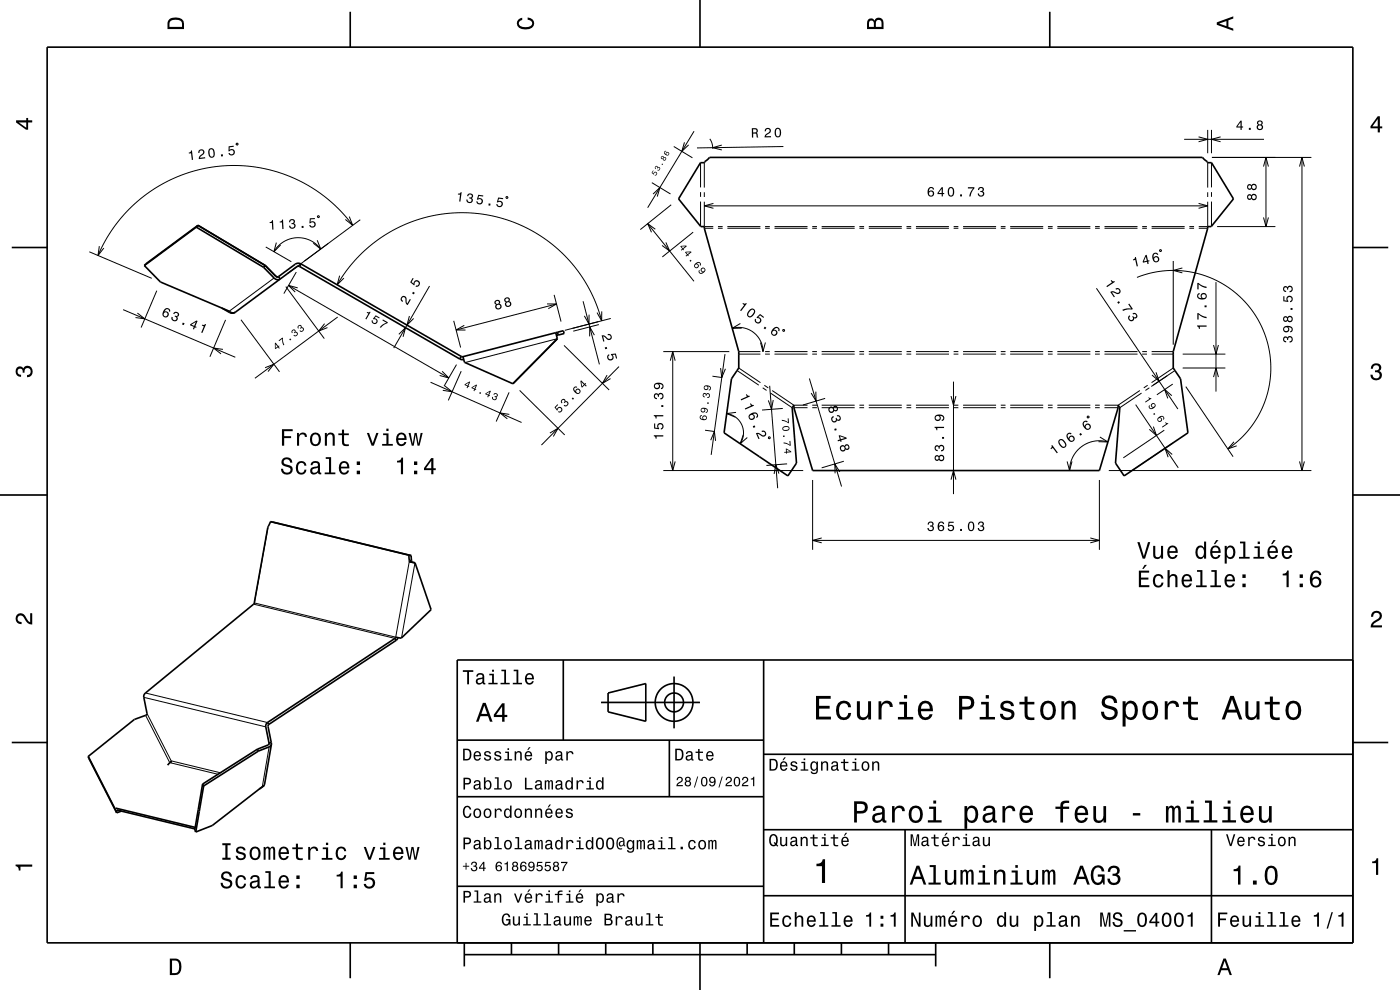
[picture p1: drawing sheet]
<svg xmlns="http://www.w3.org/2000/svg" width="297mm" height="210mm" viewBox="0 0 297 210" stroke-linecap="round" stroke-linejoin="round" font-family="sans-serif">
<g fill="none" stroke="#000" stroke-width=".21">
<path d="M50.2 30.4l.3 .1-.1 .3-.3-.1zM138.3 38.7l3.9 2.4M142.9 31.1l4 2.4M145.2 30.2l-.6 1.9 1.5-1.4M147.2 27.8l-9.8 16.3M148.6 34.5v5.3M149.4 34.5v5.3M150.6 29.5l.5 1.1 .1 .9M153.1 30.8l-1.9 .5 1.9 .5M166.2 31.1l-18.3 .3M251.2 29.6h16.9M254.3 29l1.9 .6-1.9 .5"/>
<path d="M256.2 27.6v4.9M256.2 34.5v5.3M257 27.6v4.9M257 34.5v5.3M257.1 33.4h21.1M258.9 29l-1.9 .6 1.9 .5M268 35.3l.6-1.9 .5 1.9M268.6 33.4v14.7M275.7 35.3l.5-1.9 .5 1.9M276.2 33.4v66.4M19 53.4l13.2 5.6M21.1 52.2l-.3 2 1.2-1.6"/>
<path d="M56.4 52.4l5.4 3.1M58.1 59l-9.5 7M58.6 51.5l-.5 1.9 1.4-1.4M62.9 57.7l-2.7 4.6M67.3 51l.7 1.8-1.5-1.2M67.5 45.8l.2 .1-.1 .3-.3-.2zM68 52.8a5.9 5.9 0 0 0-9.9 .6M72 58.5l-.5 1.9 1.4-1.4M74.1 45.9l.7 1.9-1.5-1.2M74.8 47.8l-2.6-3.1-2.9-2.7-3.3-2.3-3.7-1.9-4-1.5-4.2-.9-3.7-.3-4.2 .2-3.7 .6-4.1 1.3-4.1 1.9-3.3 2.2-3.3 2.7-2.6 3-2.4 3.5-1.9 3.7M76.4 46.6l-15.3 11.4M107.4 41.8l.2-.1 .1 .3-.3 .1z"/>
<path d="M137.4 47.4l9.8 12.3M138.5 41.2l1.5-1.4-.6 1.9M139 48.6l-1.6-1.2 .8 1.9M141.3 51.4l.8 1.9-1.6-1.2M142.4 43.4l-6.6 5.3M147.1 49.2l-6.6 5.3M148.6 40.8v1M148.6 42.8v5.2M149.4 42.8v5.3h1.9M149.4 48.4h1.9M149.4 40.8v1M149.4 43.7h106.8"/>
<path d="M151.3 43.1l-1.9 .6 1.9 .5M152.3 48.1h1M152.3 48.4h1M154.3 48.1h7M154.3 48.4h7M162.3 48.1h1M162.3 48.4h1M164.3 48.1h7M164.3 48.4h7M172.3 48.1h1M172.3 48.4h1M174.3 48.1h7"/>
<path d="M174.3 48.4h7M182.3 48.1h1M182.3 48.4h1M184.3 48.1h7M184.3 48.4h7M192.3 48.1h1M192.3 48.4h1M194.3 48.1h7M194.3 48.4h7M202.3 48.1h1M202.3 48.4h1M204.3 48.1h7"/>
<path d="M204.3 48.4h7M212.3 48.1h1M212.3 48.4h1M214.3 48.1h7M214.3 48.4h7M222.3 48.1h1M222.3 48.4h1M224.3 48.1h7M224.3 48.4h7M232.3 48.1h1M232.3 48.4h1M234.3 48.1h7"/>
<path d="M234.3 48.4h7M241.2 58.8l3.7-1.1 3.7-.3 3.8 .3 3.6 .9 3.2 1.5 3.2 2.3 2.8 2.9 2 3.1 1.4 3.2 .8 3.9 .2 3.8-.7 3.9-1.1 3.3-2 3.5-2.6 3-2.7 2.2M242.3 48.1h1M242.3 48.4h1M244.3 48.1h7M244.3 48.4h7M246.1 53l.3 .1-.1 .2h-.3zM248.9 55.4v17.7M250.8 56.8l-1.9 .6 1.9 .5M252.3 48.1h1M252.3 48.4h1M254.3 43.1l1.9 .6-1.9 .5"/>
<path d="M254.3 48.4h1.9M256.2 42.8v5.3h-1.9M256.2 40.8v1M257 40.8v1M257 42.8v5.2M258 59.8v23.3M258.2 48.1h12.4M268 46.1l.6 2 .5-2M26.1 65.7l23.8 10.1M29.1 66.4l1.6 1.2-2-.2M33.3 61.7l-3.4 7.8M47.3 74.1l-2-.3 1.6 1.3"/>
<path d="M47.9 67.9l-3.4 7.8M51.1 67.8l8.2 11.1M56.2 78l1.9-.7-1.2 1.5M60.6 60.8l8.2 11M61.2 60.5l34 19.7M63.2 61.1l-2-.6 1.4 1.5M68.9 68.7l-1.3 1.5 1.9-.7M71.5 60.4l2.6-3.8 2.9-3.1 3.5-2.9 4.1-2.4 3.9-1.6 4.6-1.1 4.2-.4 4.8 .3 4.6 1 4 1.5 3.9 2.1 3.4 2.6 3 3 3 4 2.1 4 1.5 4.5M71.6 67.3l-17.5 12.9M84.6 70.9l1.4-1.4-.5 1.9M86.9 67l-.6 2 1.5-1.5M91.1 60.7l-7.6 13.1"/>
<path d="M93.8 78.8l1.4 1.4-1.9-.5M96.3 68.1l1.4 5.6M96.8 77.3l-2.6 4.6M97.8 78.7l-2.7 6.2M98.5 69l-1.7 1h2M116.1 64.5h2l-1.8 1M117.6 62.6l1.4 5.6M118.1 64.5l-21.3 5.5M118.2 71.8l-19.5 5.1M119.7 73.3l9.5 9.4M123.7 63.9l3.5 13.4M125 66.7v2l-1-1.7"/>
<path d="M126.1 71.1l-1-1.8v2M127 68.8l-5.4 1.5M127.7 66.1l-.1 2-.9-1.8M128.8 79.6l-1 1.7 1.7-1M129.6 67.5l-9.8 2.6M131.3 77.8l-16.4 16.6M140.7 74.6h14M142.2 76.5l.5-1.9 .5 1.9M142.7 74.6v25.2M151.1 79.8l2.1 .3M152.9 78.1l.2 2 .8-1.9M153.8 75.1l-2.9 21.4"/>
<path d="M155.3 69.6a5.1 5.1 0 0 1 6.6 5M156.4 78.6l4.6 3.1M156.7 75.1h4.6M156.7 74.6h4.6M156.7 78.1l4.6 3.1M157.1 68.6l-1.8 1h2M161.3 72.7l.6 1.9 .5-1.9M162.3 75.1h1M162.3 74.6h1M164.3 75.1h7M164.3 74.6h7M166.1 69.9l.3 .1v.3l-.3-.1z"/>
<path d="M172.3 75.1h1M172.3 74.6h1M174.3 75.1h7M174.3 74.6h7M182.3 75.1h1M182.3 74.6h1M184.3 75.1h7M184.3 74.6h7M192.3 75.1h1M192.3 74.6h1M194.3 75.1h7M194.3 74.6h7"/>
<path d="M202.3 75.1h1M202.3 74.6h1M204.3 75.1h7M204.3 74.6h7M212.3 75.1h1M212.3 74.6h1M214.3 75.1h7M214.3 74.6h7M222.3 75.1h1M222.3 74.6h1M224.3 75.1h7M224.3 74.6h7"/>
<path d="M232.3 75.1h1M232.3 74.6h1M232.6 61.1l17.3 25.7M234.3 75.1h7M234.3 74.6h7M242.3 75.1h1M242.3 74.6h1M244.3 75.1h4.6M244.3 74.6h4.6M245.2 79l.7 1.9-1.5-1.3M248.9 78.1l-4.6 3.1M249.3 78.6l-5.1 3.4"/>
<path d="M250.9 78.1h9.1M250.9 75.1h9.1M257.4 80l.6-1.9 .5 1.9M257.4 73.2l.6 1.9 .5-1.9M91.3 81.1l19.3 8.5M94.4 81.9l1.5 1.2-2-.3M108 83.2l-2.7 6.2M108 87.9l-1.9-.3 1.5 1.2M110.2 82.8l9.6 9.5M116.6 91.9l1.8-1-1 1.7M140.7 99.8h29.7M142.2 97.9l.5 1.9 .5-1.9"/>
<path d="M149.6 91.3l2 .2M150.8 93.4l.7-1.9 .3 2M154.2 87.7a4.1 4.1 0 0 1 2.8 6.4M156.2 87.5l-2 .2 1.8 .8M157.7 92.2l-.7 1.9 1.5-1.3M161.8 82.3l.8 .5M162.2 81.7l.8 .6M163.1 92.7h.3l-.1 .3h-.3zM163.3 81.8l1.7 21.8M163.5 83.4l4.6 3.1M163.8 82.8l4.6 3.2h2.9M164 84.9l-.3 1.9-.7-1.9"/>
<path d="M166.1 86.6l-4.4 .4M167 98.4l-4.4 .3M168.4 86.5h2.9M171.7 80.3l6.8 22.9M172.3 86.5h1M172.3 86h1M173.1 83.1v2l-1-1.7M174.3 86.5h7M174.3 86h7M175 84.5l-4.7 1.4M179 97.8l-4.7 1.4M182.3 86.5h1"/>
<path d="M182.3 86h1M184.3 86.5h7M184.3 86h7M192.3 86.5h1M192.3 86h1M194.3 86.5h7M194.3 86h7M201.8 84l.5 2 .5-2M202.3 80.9v23.9M202.3 86.5h1M202.3 86h1M204.3 86.5h7"/>
<path d="M204.3 86h7M212.3 86.5h1M212.3 86h1M214.3 86.5h7M214.3 86h7M222.3 86.5h1M222.3 86h1M224.3 86.5h7M224.3 86h7M226.4 97.9l.5 1.9 .5-1.9M230.7 88.3h.3v.3h-.3zM232.3 86.5h1"/>
<path d="M232.3 86h1M233.3 92.7l1.7 1.1-2-.1M234.3 86.5h2.9M235 93.8a6.3 6.3 0 0 0-8.1 6M235.2 99.8h43M240.9 85.8l9.1 13.4M241.8 82.8l-4.6 3.2h-2.9M242.2 83.4l-4.6 3.1M243.5 81.7l-.9 .6M243.8 82.3l-.8 .5M244.7 90.5l.6 1.9-1.5-1.3M247 91.3l-8.7 5.8"/>
<path d="M248.6 83.9l-1.5-1.3 .6 1.9M248.7 96.4l-1.5-1.3 .6 1.9M248.8 81.5l-3.4 2.2M248.8 94l-8.7 5.8M251.6 82l10 14.9M261.8 93.7l-1.3 1.5 1.9-.6M275.7 97.9l.5 1.9 .5-1.9M56.8 111.9l-2.8 16 29.9 7.3 2.9-16M88 119.4l-2.8 15.9M165.3 100.5l-.7-1.9-.4 1.9M172.4 101.8v14.8M172.4 114.6h60.8"/>
<path d="M174.3 114.1l-1.9 .5 1.9 .5M178.1 100.1l-1-1.7 .1 2M201.8 101.7l.5-1.9 .5 1.9M231.3 114.1l1.9 .5-1.9 .5M233.2 101.8v14.8M53.8 128.2l30 7.2M30.5 147.9l25.9 6.3M30.9 147l25.8 6.3M30.9 151.7l5.1 10.1M31.2 151.4l5.1 10 10.5 2.5M57.1 157.6l-.1 .3M57.1 158.4l-1.4 8.5"/>
<path d="M36.2 161.8l10 2.4"/>
</g>
<g fill="none" stroke="#000" stroke-width=".35">
<path d="M10 10h277v190h-277zM74.3 2.5v7.5M148.5 0v10M222.7 2.5v7.5M148.6 34.5h.8l1.1-1.1h104.6l1.1 1.1h.8l4.7 7.7-4.7 5.9h-.8l-7.3 26.5v3.5l1.5 2.3 1.6 11.4-13.5 9.1-1.9-2.7 1-11.7-.4-.5v.5l-4 13.3h-60.8l-4-13.3v-.5l-.3 .5 .9 11.7-1.9 2.7-13.5-9.1 1.6-11.4 1.5-2.3v-3.5l-7.3-26.5h-.8l-4.6-5.9zM2.5 52.5h7.5M30.6 56.3l3.4 3.5 15 6.5 .5 .1 .4-.2M41.6 48.2l-11 8.1M41.6 48.2l14.3 8.5M42 47.8l14.3 8.5M42 47.8l-11.4 8.5M42 47.8l-.4 .4"/>
<path d="M55.9 56.7l2.4 2.4 .7 .2 .4-.1-.3-.5M56.3 56.3l2.2 2.3 .6 .1M56.3 56.3l-.4 .4M63.5 56.5l-.5 .1-13.1 9.6M63.5 56.5l34 19.6M63.9 56l-.8-.2-.4 .2-3.6 2.7M63.9 56l-.4 .5M63.9 56l33.9 19.6M287 52.5h7.5M47.1 65.3l1.6 1M48.8 66.1l-.1 .2M49.9 66.2l-.5 .2-.7-.1"/>
<path d="M49.9 66.2h.1M97.5 76.1l.9 .2M97.8 75.6l.4 .1M97.8 75.6l-.3 .5M117.9 70.6l.3 1.2M118.2 71.8v.1M118.2 71.9l-9.4 9.5-10.3-4.5-.3-1.2M118.3 70.5l.1 .6M118.4 71.1l1.3-.3-.2-.7-21.3 5.6M118.4 71.1l-.3 .1M0 105h10M57.4 110.7l-.6 1.2-2.8 16-.2 .3-23.1 19-.2 .7 .7 3.5-.1 .2-2.6 1-9.8 7.9"/>
<path d="M57.4 110.7l29.8 7.1M57.4 110.7l29.3 7.1M86.7 117.8l.1 1.1M86.7 117.8h.5M86.8 119.2l1.2 .2M86.8 119.2h.5M86.8 118.9v.3M86.8 118.9h.5M87.2 117.8l.1 1.1M87.3 119.2l.5 .1M87.3 118.9v.3M87.8 119.3h.1"/>
<path d="M87.9 119.3l.1 .1M88 119.4h.1M88 119.4l3.5 9.9-6.4 6.1-1.2-.2-.1 .2M287 105h10M83.8 135.4l.3 .4M83.8 135.4l-27.1 17.9M84.1 135.8l-27.1 17.9M84.4 135.3l-.3 .5M119.5 140v17M162 140v60M287 140h-190v60M2.5 157.5h7.5"/>
<path d="M54.6 158.9l-11.6 7.4M54.6 158.9l.2 .4M54.8 159.3l-11.6 7.4M56.7 153.3l-.3 .3v.5l.7 3.5M56.7 153.3l.3 .4M57 153.7l-.1 .4 .6 3.4M57.1 157.6l-.2 .4-2.3 .9M57.5 157.5l.1 .4M57.5 157.5l-.4 .1M57.6 157.9l-1.6 8.7-11 8.5-3.5 1.4M57.6 157.9l-.5 .5-2.3 .9M97 157h65"/>
<path d="M127.5 149h21M129 147l8-2v8l-8-2zM142 157v12M143 143.5v11M287 157.5h7.5M18.7 160.5l6.1 11.9M18.7 160.5l6 11.6M24.5 171.4l16.9 4.1M24.7 172.1l.1 .3M24.8 171.8l16.6 4M25.1 171.9l-.4 .2M25.8 172.1l-1 .3"/>
<path d="M36 161.8l.3-.4-.1 .4M36 161.8v.1M36 161.8l-.4 .5M43 166.3l-1.7 9.8 .2 .4M43 166.3l.2 .4M43.2 166.7l-1.7 9.8M55.7 166.8v.1M55.7 166.9l-.7 .5M56 166.6l-.3 .3M97 169h65M162 176h125M162 160h125"/>
<path d="M192 176v24M257 176v24M97 188h65M162 190h125M74.3 200v7.5M98.5 202.5h100M98.5 200v5M108.5 200v2.5M118.5 200v2.5M128.5 200v2.5M138.5 200v2.5M148.5 200v10"/>
<path d="M158.5 200v2.5M168.5 200v2.5M178.5 200v2.5M188.5 200v2.5M198.5 200v5M222.7 200v7.5"/>
<circle cx="143" cy="149" r="2"/>
<circle cx="143" cy="149" r="4"/>
</g>
<g fill="#000">
<path d="M36 4a2.18 2.18 0 0 0-.5 2.2h3.5v-1.2a1.43 1.43 0 0 0-1.7-1.3zM36.3 4.4a2.15 2.15 0 0 1 2.2 .3l.1 1h-2.6v-1z" fill-rule="evenodd"/>
<path d="M109.9 4.2l.9-.4v.4a.7 .7 0 0 0-.7 .5 .7 .7 0 0 0 .3 .8 1.7 1.7 0 0 0 2.5-.5 .9 .9 0 0 0-1-.8v-.5a1.24 1.24 0 0 1 1.4 1.1 1.24 1.24 0 0 1-1 1.4 2.22 2.22 0 0 1-2.5-.7l-.2-.5z" fill-rule="evenodd"/>
<path d="M184.2 4.2l-.3 .7v1.3h3.5v-1.3a.98 .98 0 0 0-.7-1.1 .98 .98 0 0 0-1.2 .6 .84 .84 0 0 0-1.3-.2zM184.5 4.5a.54 .54 0 0 1 .6-.1 .54 .54 0 0 1 .3 .6v.7h-1zM185.9 4.4a.62 .62 0 0 1 .8-.1 .62 .62 0 0 1 .3 .6v.8h-1.2z" fill-rule="evenodd"/>
<path d="M258.1 4.7v.6l3.5 1.2v-.4l-1-.4v-1.4l1-.4v-.4zM258.6 5l1.6-.5v1z" fill-rule="evenodd"/>
<path d="M3.4 25.5v.5l2.1 1.5h.5v-1.5h.8v-.5h-.8v-.5h-.4v.5zM4 26h1.6v1.1z" fill-rule="evenodd"/>
<path d="M40 32.4l.1 .2 .4-.1 .2 1.4h.3l-.3-2zM42.2 31.9l-.1 .6 .2-.1a.4 .4 0 0 1 .3-.5 .4 .4 0 0 1 .5 .3 .4 .4 0 0 1-.2 .5l-.2 .1a.93 .93 0 0 0-.5 1l1.3-.2v-.3l-1.1 .2 .5-.5a.67 .67 0 0 0 .4-1 .67 .67 0 0 0-1.1-.1zM44.5 31.5a1.39 1.39 0 0 0 .2 2 .65 .65 0 0 0 .9-.7l-.1-.9a.66 .66 0 0 0-1-.4zM44.6 31.7h.2a.98 .98 0 0 1 .2 1.5h-.2l-.3-.4-.1-.7zM46.9 32.8v.4l.4-.1v-.4zM48.5 31v1.1h.2a.46 .46 0 0 1 .7-.2 .46 .46 0 0 1 0 .7 .46 .46 0 0 1-.7-.1h-.2a.69 .69 0 0 0 .9 .5 .69 .69 0 0 0 .3-1 .69 .69 0 0 0-1-.2v-.6l.9-.1v-.2z" fill-rule="evenodd"/>
<path d="M138.5 36.1l-.3 .6 .5 .4a.32 .32 0 0 1 .1-.5 .32 .32 0 0 1 .5 .2l-.1 .2-.3 .2a.4 .4 0 0 0 .5-.2 .4 .4 0 0 0-.3-.5 .4 .4 0 0 0-.5 .3l-.2-.2 .3-.4zM139.1 35.3l-.2 .4 .2 .2 .1-.1a.2 .2 0 0 1-.2-.3 .2 .2 0 0 1 .2-.1 .2 .2 0 0 1 .2 .2l.1 .2a.25 .25 0 0 1 .3-.2 .25 .25 0 0 1 .1 .4 .25 .25 0 0 1-.4 0l-.1 .1a.38 .38 0 0 0 .6-.2 .38 .38 0 0 0-.5-.4l-.1-.3zM140.5 34.7l-.2 .2 .2 .1 .2-.2zM140.3 33.1a.31 .31 0 0 0-.1 .5 .31 .31 0 0 0 .4 .1 .36 .36 0 0 0 .4 .3 .36 .36 0 0 0 .3-.4 .36 .36 0 0 0-.5-.2l-.1-.3zM140.7 33.7a.25 .25 0 0 1 .5 0 .25 .25 0 0 1-.5 0zM140.3 33.4a.2 .2 0 0 1 .4 0 .2 .2 0 0 1-.4 0zM141 32.1a.57 .57 0 0 0 .2 .8 .57 .57 0 0 0 .8-.2 .38 .38 0 0 0-.4-.5 .38 .38 0 0 0-.4 .5l-.2-.3 .4-.4zM141.3 32.6a.25 .25 0 0 1 .5 0 .25 .25 0 0 1-.5 0z" fill-rule="evenodd"/>
<path d="M159.5 27.2v2h.3v-.9l.6 .1 .2 .8h.3l-.2-.9-.2-.1a.55 .55 0 0 0 .2-.7 .55 .55 0 0 0-.5-.3zM159.8 27.4h.3a.34 .34 0 0 1 .4 .4 .34 .34 0 0 1-.4 .3h-.3z" fill-rule="evenodd"/>
<path d="M162.4 27.3l-.2 .6h.3a.4 .4 0 0 1 .3-.5 .4 .4 0 0 1 .5 .2 .4 .4 0 0 1-.3 .5l-.2 .1a.92 .92 0 0 0-.6 .9h1.4v-.2h-1.1l.5-.5a.67 .67 0 0 0 .5-.9 .67 .67 0 0 0-1.1-.2zM164.5 27.4a1.15 1.15 0 0 0 .5 1.8 1.16 1.16 0 0 0 .5-1.9 .63 .63 0 0 0-1 .1zM164.8 27.4l.2-.1a.98 .98 0 0 1 0 1.6h-.2l-.2-.4v-.7z" fill-rule="evenodd"/>
<path d="M263.2 25.6l-.9 1.2v.3h.9v.5h.2v-.5h.3v-.3h-.3v-1.2zM263.2 25.9v.9h-.7zM264.9 27.1v.5h.4v-.5zM266.8 25.7l-.1 .5 .2 .3a.62 .62 0 0 0-.1 .9 .62 .62 0 0 0 .9 0 .62 .62 0 0 0-.1-.9 .57 .57 0 0 0 .1-.9 .57 .57 0 0 0-.9 .1zM266.9 27a.41 .41 0 0 1 .8 0 .41 .41 0 0 1-.8 0zM266.9 26.1a.35 .35 0 0 1 .7 0 .35 .35 0 0 1-.7 0z" fill-rule="evenodd"/>
<path d="M292.3 24.7l-1.6 2.1v.4h1.6v.9h.4v-.9h.5v-.4h-.5v-2.1zM292.3 25.2v1.6h-1.1z" fill-rule="evenodd"/>
<path d="M57.2 47.1v.2h.5l.1 1.4h.2l-.1-2zM59.3 47v.2h.5l.1 1.4h.3l-.2-2zM61.5 46.7l-.2 .5 .3-.1a.35 .35 0 0 1 .1-.4 .35 .35 0 0 1 .5 .1 .35 .35 0 0 1-.1 .5h-.3v.3a.42 .42 0 0 1 .6 .3 .42 .42 0 0 1-.4 .5 .42 .42 0 0 1-.4-.5h-.3a.66 .66 0 0 0 1 .6 .66 .66 0 0 0 .1-1.1 .58 .58 0 0 0-.1-.9 .58 .58 0 0 0-.8 .2zM64 47.9v.5l.4-.1v-.4zM65.7 46.3l-.1 1.1h.3a.46 .46 0 0 1 .7-.2 .46 .46 0 0 1 0 .7 .46 .46 0 0 1-.7-.2h-.3a.69 .69 0 0 0 .9 .6 .69 .69 0 0 0 .4-1 .69 .69 0 0 0-1-.2v-.6h.9v-.3z" fill-rule="evenodd"/>
<path d="M97.2 41.1l-.1 .2h.5l-.2 1.4 .3 .1 .2-2zM99.3 41.1l-.2 .5h.2a.35 .35 0 0 1 .3-.4 .35 .35 0 0 1 .4 .2 .35 .35 0 0 1-.2 .5h-.2l-.1 .2a.42 .42 0 0 1 .5 .4 .42 .42 0 0 1-.5 .4 .42 .42 0 0 1-.3-.6h-.3a.66 .66 0 0 0 .8 .8 .66 .66 0 0 0 .4-1.1 .58 .58 0 0 0 .1-.9 .58 .58 0 0 0-.9 0zM101.5 41.3l-.3 1 .2 .1a.46 .46 0 0 1 .7-.1 .46 .46 0 0 1-.1 .7 .46 .46 0 0 1-.7-.3h-.2a.69 .69 0 0 0 .7 .7 .69 .69 0 0 0 .6-.9 .69 .69 0 0 0-.9-.4l.1-.5 .9 .1v-.2zM103.7 43.2l-.1 .4h.4l.1-.4zM105.7 41.9l-.3 1h.2a.45 .45 0 0 1 .7 0 .45 .45 0 0 1-.1 .7 .45 .45 0 0 1-.6-.3h-.3a.69 .69 0 0 0 .8 .7 .69 .69 0 0 0 .5-.9 .69 .69 0 0 0-.9-.4l.2-.6 .8 .2 .1-.3z" fill-rule="evenodd"/>
<path d="M144.3 52.3l.4 .5-.3 .2 .2 .2 .3-.3 .1 .2 .1-.1-.1-.2 .7-.6-.1-.1zM144.6 52.3l.8-.1-.5 .5zM145.3 53.5l.4 .5-.3 .3 .2 .1 .3-.2 .1 .1 .1-.1-.1-.1 .7-.6-.1-.2zM145.6 53.5h.8l-.5 .4zM146.3 55.3l.2 .2 .2-.2-.2-.2zM147.6 55.8a.54 .54 0 0 0-.2 1 .54 .54 0 0 0 .9-.3l-.1-.4-.4-.2 .5-.1 .3 .6a.57 .57 0 0 0-.3-.8 .57 .57 0 0 0-.7 .2zM147.4 56.4a.32 .32 0 0 1 .6 0 .32 .32 0 0 1-.6 0zM148.3 57.3a.56 .56 0 0 0 .2 .8 .56 .56 0 0 0 .8-.3 .54 .54 0 0 0 .2-.9 .54 .54 0 0 0-.9 .3l.1 .4 .4 .1-.5 .2zM148.8 57.3a.35 .35 0 0 1 .7 0 .35 .35 0 0 1-.7 0z" fill-rule="evenodd"/>
<path d="M197.1 39.8a1.37 1.37 0 0 0 .1 1.9 .66 .66 0 0 0 .9-.2 .66 .66 0 0 0-.1-.9 .66 .66 0 0 0-.9 0 .59 .59 0 0 1 .4-.7l.4 .3h.3a.64 .64 0 0 0-.5-.5 .64 .64 0 0 0-.6 .1zM197.1 41.1a.43 .43 0 0 1 .8 0 .43 .43 0 0 1-.8 0zM199.8 39.7l-.9 1.2v.3h.9v.5h.2v-.5h.3v-.3h-.3v-1.2zM199.8 40v.9h-.7zM201.2 39.9a1.15 1.15 0 0 0 .5 1.8 1.16 1.16 0 0 0 .6-1.8 .63 .63 0 0 0-1.1 0zM201.5 39.9h.2a.98 .98 0 0 1 0 1.6l-.3-.2-.1-.3v-.7zM203.7 41.2v.5h.4v-.5zM205.3 39.7v.3h1.1l-.7 1.2-.1 .5h.3l.3-1 .5-.8v-.2zM207.6 39.8l-.1 .5h.2a.35 .35 0 0 1 .2-.4 .35 .35 0 0 1 .5 .1 .35 .35 0 0 1-.2 .5h-.2v.2a.42 .42 0 0 1 .5 .4 .42 .42 0 0 1-.4 .5 .42 .42 0 0 1-.4-.6h-.3a.66 .66 0 0 0 .9 .7 .66 .66 0 0 0 .2-1.1 .58 .58 0 0 0 0-.9 .58 .58 0 0 0-.9 .1z" fill-rule="evenodd"/>
<path d="M240.8 54.5l-.1 .4-.4 .1 .1 .2 .4-.1 .3 1.4h.3l-.4-2zM243 54.1l-.6 1.4 .1 .2 .8-.2 .1 .5h.3l-.1-.5 .3-.1-.1-.2-.3 .1-.2-1.2zM243.1 54.4l.2 .9-.6 .1zM244.7 53.8a1.28 1.28 0 0 0 .4 1.9 .66 .66 0 0 0 .8-.4 .66 .66 0 0 0-.3-.9 .66 .66 0 0 0-.9 .3 .59 .59 0 0 1 .3-.9l.5 .3 .2-.1a.63 .63 0 0 0-1-.2zM244.8 55a.45 .45 0 0 1 .9 0 .45 .45 0 0 1-.9 0z" fill-rule="evenodd"/>
<path d="M264.7 41.3a.57 .57 0 0 0-.1 .9 .57 .57 0 0 0 .9 0 .62 .62 0 0 0 .9 .1 .62 .62 0 0 0 0-1 .62 .62 0 0 0-.9 .1l-.4-.2zM265.6 41.8a.41 .41 0 0 1 .8 0 .41 .41 0 0 1-.8 0zM264.8 41.8a.34 .34 0 0 1 .6 0 .34 .34 0 0 1-.6 0zM264.7 39.2a.57 .57 0 0 0-.1 .9 .57 .57 0 0 0 .9-.1 .62 .62 0 0 0 .9 .1 .62 .62 0 0 0 0-.9 .62 .62 0 0 0-.9 .1l-.3-.2zM265.6 39.7a.41 .41 0 0 1 .8 0 .41 .41 0 0 1-.8 0zM264.8 39.7a.34 .34 0 0 1 .6 0 .34 .34 0 0 1-.6 0z" fill-rule="evenodd"/>
<path d="M34.9 65.6a.98 .98 0 0 0-.4 .9 .98 .98 0 0 0 .7 .9 .66 .66 0 0 0 .6-.8 .66 .66 0 0 0-.9-.5 .59 .59 0 0 1 .7-.5l.2 .2v.2l.3 .2a.66 .66 0 0 0-.4-.8 .66 .66 0 0 0-.8 .2zM34.7 66.7a.43 .43 0 0 1 .8 0 .43 .43 0 0 1-.8 0zM36.9 66.3l-.2 .3 .3 .1a.35 .35 0 0 1 .3-.4 .35 .35 0 0 1 .4 .3 .35 .35 0 0 1-.3 .4l-.3-.1-.1 .2a.43 .43 0 0 1 .4 .6 .43 .43 0 0 1-.6 .2 .43 .43 0 0 1-.1-.6l-.3-.1a.66 .66 0 0 0 .6 1 .66 .66 0 0 0 .6-1 .6 .6 0 0 0 .3-.9 .6 .6 0 0 0-1 0zM38.8 68.4l-.2 .4 .4 .2 .2-.4zM40.4 68.8l-.1 .2 .8 .3-.2 .5 .2 .1 .2-.5 .3 .1 .1-.2-.3-.1 .5-1.1-.2-.1zM40.6 68.9l.9-.6-.3 .8zM42.9 68.9l-.1 .1 .4 .2-.5 1.3 .2 .1 .8-1.8z" fill-rule="evenodd"/>
<path d="M58.3 72.8l.1 1.3 .6-.4 .2 .3 .1-.1-.2-.3 .2-.2-.1-.1-.2 .1-.5-.7zM58.5 73l.4 .5-.4 .3zM59.1 72.2l.1 .2 .7-.5 .1 1 .1 .4 .2-.2-.4-1.5zM61.4 72l.1 .2 .3-.2-.2-.2zM62 70l-.2 .5 .1 .2 .2-.1a.27 .27 0 0 1-.1-.4 .27 .27 0 0 1 .4-.1 .27 .27 0 0 1 .1 .3l-.2 .2 .1 .1a.32 .32 0 0 1 .5 0 .32 .32 0 0 1 0 .5 .32 .32 0 0 1-.5-.2l-.2 .1a.49 .49 0 0 0 .9 0 .49 .49 0 0 0-.4-.7 .39 .39 0 0 0-.2-.5 .39 .39 0 0 0-.5 .1zM63.3 69l-.2 .5 .1 .2 .2-.1a.26 .26 0 0 1-.1-.3 .26 .26 0 0 1 .3-.2 .26 .26 0 0 1 .2 .4l-.2 .1 .1 .1a.32 .32 0 0 1 .5 0 .32 .32 0 0 1-.1 .5 .32 .32 0 0 1-.4-.1l-.2 .1a.49 .49 0 0 0 .9 0 .49 .49 0 0 0-.4-.8 .39 .39 0 0 0-.2-.4 .39 .39 0 0 0-.5 0z" fill-rule="evenodd"/>
<path d="M77.9 66.2l-.1 .1 .4 .2-.7 1.1 .2 .2 .9-1.6zM79.7 66.9l-.6 .7 .2 .1a.41 .41 0 0 1 .6 .2 .41 .41 0 0 1-.4 .6 .41 .41 0 0 1-.4-.5l-.2-.1a.62 .62 0 0 0 .4 .9 .62 .62 0 0 0 .8-.6 .62 .62 0 0 0-.7-.7l.3-.4 .7 .4 .1-.1zM81.2 67.8l-.1 .2 .9 .5-1.1 .6-.3 .3 .2 .1 1.5-1.1z" fill-rule="evenodd"/>
<path d="M85.3 62.9a.66 .66 0 0 0 .1 1.2l.1-.3a.4 .4 0 0 1-.3-.5 .4 .4 0 0 1 .5-.2 .4 .4 0 0 1 .3 .4v.2a.94 .94 0 0 0 .5 1l.7-1.2-.3-.1-.5 1-.1-.7a.67 .67 0 0 0-.2-.8 .67 .67 0 0 0-.8 0zM87.6 61.9l-.2 .3 .4 .2 .2-.3zM87.5 59l-.5 .9 .9 .7 .1-.3a.46 .46 0 0 1 .2-.6 .46 .46 0 0 1 .6 .4 .46 .46 0 0 1-.5 .5l-.2 .2a.69 .69 0 0 0 1-.5 .69 .69 0 0 0-.6-.8 .69 .69 0 0 0-.8 .7l-.4-.4 .5-.7z" fill-rule="evenodd"/>
<path d="M105 63.9l-.1 .5 .4 .2a.62 .62 0 0 0 .1 .9 .62 .62 0 0 0 .9-.2 .62 .62 0 0 0-.4-.9 .54 .54 0 0 0 0-.8 .54 .54 0 0 0-.8 .1zM105.3 65a.4 .4 0 0 1 .8 0 .4 .4 0 0 1-.8 0zM105.2 64.2a.34 .34 0 0 1 .6 0 .34 .34 0 0 1-.6 0zM107 63.3v.6l.3 .2a.62 .62 0 0 0 .1 .9 .62 .62 0 0 0 1-.2 .62 .62 0 0 0-.4-.9 .58 .58 0 0 0-.1-.9 .58 .58 0 0 0-.9 .3zM107.4 64.5a.4 .4 0 0 1 .8 0 .4 .4 0 0 1-.8 0zM107.2 63.6a.35 .35 0 0 1 .7 0 .35 .35 0 0 1-.7 0z" fill-rule="evenodd"/>
<path d="M127.6 71.1l.4 1.4 .2-.1-.3-1 .6 .3a.67 .67 0 0 0 .9 .4 .67 .67 0 0 0 .4-.8 .67 .67 0 0 0-.9-.4l.1 .2a.4 .4 0 0 1 .5 .2 .4 .4 0 0 1-.2 .5 .4 .4 0 0 1-.5-.1l-.1-.2a.94 .94 0 0 0-1.1-.4zM128.3 73.7l.1 .4 .4-.1-.1-.4zM129 75.3a.69 .69 0 0 0-.1 .9 .69 .69 0 0 0 1 .1 .69 .69 0 0 0 0-1l.6-.1 .2 .9 .2-.1-.2-1-1.1 .1v.2a.45 .45 0 0 1 .3 .7 .45 .45 0 0 1-.7 .1 .45 .45 0 0 1 .1-.7l-.1-.3z" fill-rule="evenodd"/>
<path d="M157.6 64.3l-.1 .1 .4 .3-.9 1.1 .2 .2 1.2-1.6zM159.1 65.6a1.08 1.08 0 0 0-.4 1.6 1.16 1.16 0 0 0 1.5-1.1 .65 .65 0 0 0-.4-.6 .65 .65 0 0 0-.7 .1zM159.2 65.9l.2-.2a.36 .36 0 0 1 .4 .1 .36 .36 0 0 1 .2 .3l-.8 1a.36 .36 0 0 1-.3-.1 .36 .36 0 0 1-.2-.3zM160.2 67.6a.69 .69 0 0 0 .3 1 .69 .69 0 0 0 1-.5 .69 .69 0 0 0-.6-.8l.3-.4 .7 .5 .2-.2-.9-.6-.7 .7 .2 .2a.45 .45 0 0 1 .6 .3 .45 .45 0 0 1-.5 .6 .45 .45 0 0 1-.4-.6zM162.3 69.3l-.3 .3 .3 .3 .3-.4zM164 69.7a.81 .81 0 0 0-.4 .9 .81 .81 0 0 0 .7 .7 .66 .66 0 0 0 .6-.8 .66 .66 0 0 0-.7-.5 .58 .58 0 0 1 .8-.3l.1 .4 .2 .2a.71 .71 0 0 0-.4-.9 .71 .71 0 0 0-.9 .3zM163.8 70.6a.43 .43 0 0 1 .8 0 .43 .43 0 0 1-.8 0z" fill-rule="evenodd"/>
<path d="M235.6 59.5l.3 .4-1.2 .8 .2 .2 1.6-1.1-.7-.4zM235.5 61.9l.8 1.2 .2-.2-.6-.9 .6 .2a.68 .68 0 0 0 1 .1 .68 .68 0 0 0 .1-1 .68 .68 0 0 0-1-.1l.2 .3a.4 .4 0 0 1 .5-.1 .4 .4 0 0 1 .1 .6 .4 .4 0 0 1-.6 0h-.2a.94 .94 0 0 0-1.1-.1zM237 64.1l.2 .3 .4-.2-.2-.3zM238.1 65.7l.2 .3 .9-.3h.9l.2-.2-.7-1.1-.3 .1 .7 1-1-.1zM239.4 67.1a.67 .67 0 0 0 .3 1 .67 .67 0 0 0 .9-.6 .6 .6 0 0 0 .6-.8 .6 .6 0 0 0-.9-.2l.1 .2a.35 .35 0 0 1 .5-.1 .35 .35 0 0 1 .1 .5 .35 .35 0 0 1-.5 .2l-.1-.3-.2 .2a.42 .42 0 0 1 0 .6 .42 .42 0 0 1-.6-.1 .42 .42 0 0 1 .2-.6l-.2-.2z" fill-rule="evenodd"/>
<path d="M254 69l.3 .8h.2v-.5h1.5v-.3zM254 66.4v1.4h.3v-1.1l.8 .6 .9 .2v-.3l-1-.2-.8-.6zM255.5 64.8v.4h.5v-.4zM254.1 62.3a.97 .97 0 0 0 .8 1.3 .97 .97 0 0 0 1.1-1.1 .66 .66 0 0 0-1-.3 .66 .66 0 0 0-.1 1.1 .58 .58 0 0 1-.7-.5l.3-.4v-.2zM254.9 62.8a.45 .45 0 0 1 .9 0 .45 .45 0 0 1-.9 0zM254 60v1.4h.3v-1.1l.8 .5 .9 .3v-.3l-1-.2-.8-.6z" fill-rule="evenodd"/>
<path d="M272.3 71.5l-.1 .2a.64 .64 0 0 0 .6 .9v-.2a.35 .35 0 0 1-.4-.2 .35 .35 0 0 1 .2-.5 .35 .35 0 0 1 .4 .1v.3h.3a.43 .43 0 0 1 .3-.5 .43 .43 0 0 1 .5 .4 .43 .43 0 0 1-.5 .4v.3a.66 .66 0 0 0 .6-.9 .66 .66 0 0 0-1.1-.2 .49 .49 0 0 0-.8-.1zM272.4 69.3a.67 .67 0 0 0-.1 1 .67 .67 0 0 0 .9 .1 .67 .67 0 0 0 .1-1 .58 .58 0 0 1 .7 .5l-.1 .2-.2 .1v.3a.7 .7 0 0 0 .5-.8 .7 .7 0 0 0-.8-.6zM272.4 69.8a.45 .45 0 0 1 .9 0 .45 .45 0 0 1-.9 0zM272.3 67.2a.57 .57 0 0 0 0 .9 .57 .57 0 0 0 .8-.1 .62 .62 0 0 0 1 .1 .62 .62 0 0 0 0-.9 .62 .62 0 0 0-1 .1l-.4-.2zM273.2 67.7a.41 .41 0 0 1 .8 0 .41 .41 0 0 1-.8 0zM272.4 67.7a.35 .35 0 0 1 .7 0 .35 .35 0 0 1-.7 0zM273.8 65.3v.4h.4v-.4zM272.2 62.8v1.1l1.1 .2v-.3a.46 .46 0 0 1-.1-.7 .46 .46 0 0 1 .7 .1 .46 .46 0 0 1-.2 .6v.3a.69 .69 0 0 0 .6-.8 .69 .69 0 0 0-1-.5 .69 .69 0 0 0-.3 1l-.5-.1v-.9zM272.3 60.8l-.1 .2a.63 .63 0 0 0 .6 .9v-.2a.35 .35 0 0 1-.4-.2 .35 .35 0 0 1 .2-.5 .35 .35 0 0 1 .4 .2v.2h.3a.43 .43 0 0 1 .3-.5 .43 .43 0 0 1 .5 .4 .43 .43 0 0 1-.5 .4v.3a.66 .66 0 0 0 .6-.9 .66 .66 0 0 0-1.1-.2 .49 .49 0 0 0-.8-.1z" fill-rule="evenodd"/>
<path d="M291.1 77.4a1.08 1.08 0 0 1 1.4-.2 1.08 1.08 0 0 1 .4 1.2l-.3 .3a1.06 1.06 0 0 1 .5 1.3 1.06 1.06 0 0 1-1.2 .7 1.1 1.1 0 0 1-1.2-1.2h.5a.71 .71 0 0 0 1 .8 .71 .71 0 0 0 .1-1.3h-.6v-.4a.61 .61 0 0 0 .8-.3 .61 .61 0 0 0-.2-.8 .61 .61 0 0 0-.9 .2l-.1 .5h-.5z" fill-rule="evenodd"/>
<path d="M3.6 78a.86 .86 0 0 1 1.4 .2 1.06 1.06 0 0 1 1.2-.6 1.06 1.06 0 0 1 .7 1.2 1.1 1.1 0 0 1-1.2 1.2v-.4a.71 .71 0 0 0 .8-1 .71 .71 0 0 0-1.3-.1v.6h-.4a.61 .61 0 0 0-.3-.8 .61 .61 0 0 0-.8 .2 .61 .61 0 0 0 .2 .8l.6 .2v.4a1.15 1.15 0 0 1-1.2-.6 1.15 1.15 0 0 1 .3-1.3z" fill-rule="evenodd"/>
<path d="M59.8 91v3.5h.5v-1.6h1.5v-.4h-1.5v-1h1.8v-.5zM63 91.8v2.7h.5v-1.5a.66 .66 0 0 1 .3-.8 .66 .66 0 0 1 .8 .2l.1 .3h.4a.89 .89 0 0 0-.7-.9 .89 .89 0 0 0-1 .5v-.5zM66.1 92.1a1.53 1.53 0 0 0 .8 2.5 1.48 1.48 0 0 0 1.2-1.4 1.48 1.48 0 0 0-1.2-1.5l-.5 .1zM66.4 92.4a.67 .67 0 0 1 .7-.2 .67 .67 0 0 1 .5 .5 1.11 1.11 0 0 1-.7 1.5 1.17 1.17 0 0 1-.5-1.8zM68.9 91.8v2.7h.5v-1.5a.63 .63 0 0 1 .5-.9 .63 .63 0 0 1 .7 .8v1.6h.4v-1.7a.89 .89 0 0 0-.6-1 .89 .89 0 0 0-1.1 .5v-.5zM72.5 91.1v.8h-.7v.4h.7l.1 1.8a1.04 1.04 0 0 0 1.4 .5v-.4a.68 .68 0 0 1-1-.3v-1.6h1v-.4h-1v-.8zM77.8 91.8l1 2.7h.5l1-2.7h-.5l-.7 2.2-.8-2.2zM81.3 91.9v.4h.7v1.9h-.9v.3h2.2v-.3h-.9v-2.3zM82 90.9v.5h.4v-.5zM84.3 92.1a1.54 1.54 0 0 0 .8 2.5 1.07 1.07 0 0 0 1.1-.8h-.4l-.2 .3-.4 .1a.76 .76 0 0 1-.7-.9h1.8a1.16 1.16 0 0 0-.5-1.3 1.16 1.16 0 0 0-1.5 .1zM84.7 92.3a.66 .66 0 0 1 .8-.1 .66 .66 0 0 1 .3 .7h-1.3zM86.7 91.8l.6 2.7h.5l.4-2.3 .4 2.3h.4l.7-2.7h-.5l-.4 2.3-.4-2.3h-.4l-.4 2.3-.5-2.3z" fill-rule="evenodd"/>
<path d="M60 97.3a.96 .96 0 0 0-.3 1.1 .96 .96 0 0 0 1 .6 .77 .77 0 0 1 .9 .9 .83 .83 0 0 1-1 .3 .83 .83 0 0 1-.5-.8h-.5a1.21 1.21 0 0 0 1.5 1.3 1.21 1.21 0 0 0 .7-1.8l-.8-.3a.72 .72 0 0 1-.8-.6 .7 .7 0 0 1 .7-.6 .7 .7 0 0 1 .7 .7h.4a1.17 1.17 0 0 0-.7-1.1 1.17 1.17 0 0 0-1.3 .3zM63.1 98.2a1.53 1.53 0 0 0 .8 2.5 1.06 1.06 0 0 0 1.1-1.1h-.4a.67 .67 0 0 1-.6 .7 .67 .67 0 0 1-.7-.6 1.12 1.12 0 0 1 .6-1.5 .59 .59 0 0 1 .7 .6h.4a1.09 1.09 0 0 0-.8-1 1.09 1.09 0 0 0-1.1 .4zM66.2 98l-.3 .7h.4a.55 .55 0 0 1 .7-.6 .55 .55 0 0 1 .4 .8l-.3 .1a1 1 0 0 0-1 .2 1 1 0 0 0-.3 1 .93 .93 0 0 0 1.7 0l.1 .3 .6 .1v-.3l-.3-.1v-1.6a1.02 1.02 0 0 0-1.7-.6zM66.3 99.5l1.1-.3a.77 .77 0 0 1-.2 .9 .77 .77 0 0 1-.9 .1zM69.1 97v.3h.7v2.9h-.9v.4h2.2v-.4h-.9v-3.2zM72.2 98.2a1.54 1.54 0 0 0 .8 2.5 1.06 1.06 0 0 0 1.1-.9h-.5l-.2 .4-.4 .1a.76 .76 0 0 1-.7-.9h1.8a1.17 1.17 0 0 0-.5-1.4 1.17 1.17 0 0 0-1.4 .2zM72.5 98.4a.66 .66 0 0 1 .8-.1 .66 .66 0 0 1 .4 .7h-1.4zM75.7 99.8v.8h.7v-.8zM75.7 97.9v.7h.7v-.7z" fill-rule="evenodd"/>
<path d="M98.6 81.5l-.1 .2 .6 .2-.1 .4 .2 .1 .1-.4 .2 .1 .1-.2h-.2l.4-.9-.2-.1zM98.8 81.6l.7-.4-.3 .6zM100.1 82.1l-.1 .2 .6 .3-.2 .3 .2 .1 .2-.3h.2v-.1l-.2-.1 .4-.8-.2-.1zM100.2 82.2l.7-.4-.2 .6zM101.8 83.2l-.1 .3 .2 .1 .2-.3zM103 83.4l-.1 .2 .6 .3-.1 .3 .2 .1 .1-.3h.2l.1-.1-.2-.1 .3-.8-.1-.1zM103.2 83.5l.7-.4-.3 .6zM104.8 83.5l-.1 .2 .1 .1a.26 .26 0 0 1 .3-.3 .26 .26 0 0 1 .3 .3 .26 .26 0 0 1-.2 .2h-.2l-.1 .1a.32 .32 0 0 1 .3 .4 .32 .32 0 0 1-.5 .2 .32 .32 0 0 1-.1-.5h-.2a.49 .49 0 0 0 .4 .7 .49 .49 0 0 0 .5-.7 .45 .45 0 0 0 .2-.7 .45 .45 0 0 0-.7 0z" fill-rule="evenodd"/>
<path d="M118.3 85.7l-.7 .7 .6 .7 .1-.1a.39 .39 0 0 1 .4-.5 .39 .39 0 0 1 .4 .4 .39 .39 0 0 1-.6 .3l-.1 .2a.59 .59 0 0 0 .8-.2 .59 .59 0 0 0-.2-.8 .59 .59 0 0 0-.8 .4l-.3-.4 .5-.5zM119.1 84.8a.51 .51 0 0 0 .1 .8l.1-.2a.3 .3 0 0 1-.1-.4 .3 .3 0 0 1 .3-.1 .3 .3 0 0 1 .2 .3l-.1 .2 .1 .1a.36 .36 0 0 1 .6-.1 .36 .36 0 0 1 0 .6 .36 .36 0 0 1-.6-.1l-.1 .1a.56 .56 0 0 0 .9-.1 .56 .56 0 0 0-.6-.8 .44 .44 0 0 0-.2-.5 .44 .44 0 0 0-.6 .2zM121.5 84.3l-.2 .2 .2 .3 .3-.2zM121.8 82.1a.92 .92 0 0 0 .1 1.1 .92 .92 0 0 0 1.1 .2 .56 .56 0 0 0-.2-.9 .56 .56 0 0 0-.7 .5 .5 .5 0 0 1-.2-.7l.6-.2-.4-.1zM122.2 83a.36 .36 0 0 1 .7 0 .36 .36 0 0 1-.7 0zM123.3 80.7l-.2 .1 .2 1.3 .2 .1 .5-.5 .3 .3 .2-.2-.3-.3 .1-.1-.1-.2-.2 .2zM123.3 81l.6 .6-.4 .4z" fill-rule="evenodd"/>
<path d="M138.7 92.3l.4 .8h.2v-.5h1.4v-.3zM138.8 89.8v1.1l1 .2v-.3a.46 .46 0 0 1-.1-.7 .46 .46 0 0 1 .7 .1 .46 .46 0 0 1-.2 .6v.3a.69 .69 0 0 0 .6-.8 .69 .69 0 0 0-.9-.5 .69 .69 0 0 0-.4 1l-.5-.1v-.9zM138.7 88.1l.4 .7h.2v-.5h1.4v-.2zM140.3 85.9v.4h.4v-.4zM138.8 83.6l-.1 .2a.64 .64 0 0 0 .7 .9v-.3a.35 .35 0 0 1-.5-.2 .35 .35 0 0 1 .2-.4 .35 .35 0 0 1 .4 .1l.1 .3h.2a.42 .42 0 0 1 .3-.6 .42 .42 0 0 1 .5 .5 .42 .42 0 0 1-.5 .4v.2a.66 .66 0 0 0 .7-.9 .66 .66 0 0 0-1.2-.1 .49 .49 0 0 0-.8-.1zM138.9 81.4a.67 .67 0 0 0-.1 .9 .67 .67 0 0 0 .9 .1 .67 .67 0 0 0 .1-.9 .59 .59 0 0 1 .7 .4v.3l-.3 .1v.3a.7 .7 0 0 0 .5-.9 .7 .7 0 0 0-.8-.5zM138.9 81.9a.45 .45 0 0 1 .9 0 .45 .45 0 0 1-.9 0z" fill-rule="evenodd"/>
<path d="M148.6 88.1a.73 .73 0 0 0 .4 1.1 .73 .73 0 0 0 1-.7 .49 .49 0 0 0-.7-.3 .49 .49 0 0 0-.2 .7l-.5-.3 .3-.6zM149.2 88.6a.32 .32 0 0 1 .6 0 .32 .32 0 0 1-.6 0zM148.7 86.7a.49 .49 0 0 0 .1 .7 .49 .49 0 0 0 .6 0 .49 .49 0 0 0 .1-.7l.5 .3-.3 .6a.56 .56 0 0 0 .4-.7 .56 .56 0 0 0-.7-.4zM148.8 87a.32 .32 0 0 1 .6 0 .32 .32 0 0 1-.6 0zM150.1 85.3l-.1 .3 .3 .1 .1-.3zM149.2 83.4l-.1 .6 .2 .3h.2v-.2a.27 .27 0 0 1-.3-.2 .27 .27 0 0 1 .2-.3 .27 .27 0 0 1 .3 .1v.3h.2a.32 .32 0 0 1 .3-.4 .32 .32 0 0 1 .3 .4 .32 .32 0 0 1-.4 .2l-.1 .2a.49 .49 0 0 0 .6-.6 .49 .49 0 0 0-.8-.2l-.3-.2zM149.4 82a.49 .49 0 0 0 0 .6 .49 .49 0 0 0 .7 0 .49 .49 0 0 0 .1-.6l.4 .2-.2 .6a.56 .56 0 0 0 .4-.7 .56 .56 0 0 0-.7-.4zM149.5 82.2a.32 .32 0 0 1 .6 0 .32 .32 0 0 1-.6 0z" fill-rule="evenodd"/>
<path d="M157.1 84.7l.1 .2 1.9-.8-.7-.5-.2 .1 .2 .4zM158 86.6l.1 .3 1.9-.8-.7-.5h-.2l.2 .5zM159.1 87.9a.67 .67 0 0 0-.2 1 .67 .67 0 0 0 1 0 .67 .67 0 0 0-.2-1.1 .58 .58 0 0 1 .8 .2l.1 .2-.2 .2 .1 .3a.71 .71 0 0 0 .1-1 .71 .71 0 0 0-.9-.2zM159 88.4a.45 .45 0 0 1 .9 0 .45 .45 0 0 1-.9 0zM159.7 90.4l.2 .4 .3-.2-.1-.4zM160.4 91.9l.5 1.3 .2-.1-.4-1 .6 .2a.67 .67 0 0 0 .9 .3 .67 .67 0 0 0 .3-1 .67 .67 0 0 0-1-.2l.2 .3a.4 .4 0 0 1 .5 0 .4 .4 0 0 1 0 .6 .4 .4 0 0 1-.6-.1l-.2-.1a.93 .93 0 0 0-1-.2z" fill-rule="evenodd"/>
<path d="M165.9 89.1v.2l1.5 .5-.1-1.1-.2 .1 .1 .8-.7-.4zM166.1 90.6a.48 .48 0 0 0-.1 .5 .48 .48 0 0 0 .4 .3l.8-.1a.48 .48 0 0 0 .3-.5 .48 .48 0 0 0-.5-.4zM166.3 90.7l.7-.1 .3 .1a.61 .61 0 0 1-.5 .6 .61 .61 0 0 1-.7-.4zM166.1 92.4v.3h.4l-.1-.3zM166.2 93.8v.3l1.5 .5v-1.1h-.2v.9l-.6-.4zM166.7 95.2l.1 .6-.4 .1v.2l.4-.1v.2h.2l-.1-.2 1-.1-.1-.2zM166.9 95.3l.7 .5h-.7z" fill-rule="evenodd"/>
<path d="M175.9 86.4a.66 .66 0 0 0 0 1.1 .66 .66 0 0 0 1-.4 .55 .55 0 0 0 .8-.2 .55 .55 0 0 0-.2-.7 .55 .55 0 0 0-.8 .2l-.4-.2zM175.9 86.9a.45 .45 0 0 1 .9 0 .45 .45 0 0 1-.9 0zM176.9 86.7a.34 .34 0 0 1 .6 0 .34 .34 0 0 1-.6 0zM176.5 88.4a.67 .67 0 0 0 0 1.1 .67 .67 0 0 0 1-.3 .6 .6 0 0 0 .9-.6 .6 .6 0 0 0-.9-.5l.1 .2a.35 .35 0 0 1 .5 .1 .35 .35 0 0 1-.1 .5 .35 .35 0 0 1-.4 0l-.1-.3-.2 .1a.43 .43 0 0 1-.2 .6 .43 .43 0 0 1-.6-.3 .43 .43 0 0 1 .4-.5l-.1-.2zM177 91l.1 .4 .4-.2-.1-.3zM177.9 92.4l.3 .8-.5 .2 .1 .2 .4-.1 .1 .3 .2-.1v-.3l1.1-.3v-.3l-1.4-.5zM178.2 92.6l1 .3-.8 .3zM178.4 94.6a.66 .66 0 0 0 0 1 .66 .66 0 0 0 1-.3 .55 .55 0 0 0 .8-.2 .55 .55 0 0 0-.3-.7 .55 .55 0 0 0-.7 .2l-.4-.2zM178.4 95.1a.41 .41 0 0 1 .8 0 .41 .41 0 0 1-.8 0zM179.3 94.8a.35 .35 0 0 1 .7 0 .35 .35 0 0 1-.7 0z" fill-rule="evenodd"/>
<path d="M198.4 96.7a.57 .57 0 0 0-.1 .8 .57 .57 0 0 0 .9 0 .62 .62 0 0 0 .9 .1 .62 .62 0 0 0 0-.9 .62 .62 0 0 0-.9 .1l-.3-.3zM199.3 97.2a.41 .41 0 0 1 .8 0 .41 .41 0 0 1-.8 0zM198.5 97.2a.35 .35 0 0 1 .7 0 .35 .35 0 0 1-.7 0zM198.4 94.6l-.1 .2a.63 .63 0 0 0 .6 .9v-.3a.35 .35 0 0 1-.4-.2 .35 .35 0 0 1 .1-.4 .35 .35 0 0 1 .5 .1v.3h.2a.42 .42 0 0 1 .4-.6 .42 .42 0 0 1 .5 .5 .42 .42 0 0 1-.6 .4v.2a.66 .66 0 0 0 .7-.9 .66 .66 0 0 0-1.1-.1 .49 .49 0 0 0-.8-.1zM199.8 92.7v.4h.5v-.4zM198.3 90.5l.3 .8h.3v-.5h1.4v-.3zM198.5 88.1a.67 .67 0 0 0-.1 1 .67 .67 0 0 0 .9 .1 .67 .67 0 0 0 .1-1 .59 .59 0 0 1 .7 .5l-.1 .2-.2 .1v.3a.7 .7 0 0 0 .5-.8 .7 .7 0 0 0-.8-.6zM198.5 88.6a.43 .43 0 0 1 .8 0 .43 .43 0 0 1-.8 0z" fill-rule="evenodd"/>
<path d="M223 94.5l.1 .3-.3 .3 .2 .2 .3-.3 .9 1.2 .2-.2-1.2-1.6zM224.7 93.2a1.12 1.12 0 0 0 .1 1.3 1.12 1.12 0 0 0 1.2 .4 1.16 1.16 0 0 0-.7-1.8zM224.9 93.4a.97 .97 0 0 1 .9 1.3 .97 .97 0 0 1-.9-1.3zM226.4 92a1.12 1.12 0 0 0 .1 1.3 1.12 1.12 0 0 0 1.2 .3 .66 .66 0 0 0 0-1.1 .66 .66 0 0 0-1 .5 .58 .58 0 0 1-.1-.9h.5l.2-.1a.59 .59 0 0 0-.9 0zM226.9 93.1a.43 .43 0 0 1 .8 0 .43 .43 0 0 1-.8 0zM229 92.1l.2 .3 .3-.2-.2-.4zM229.8 89.5a1.21 1.21 0 0 0 1.1 1.7 .66 .66 0 0 0 .5-.7 .66 .66 0 0 0-.6-.6 .66 .66 0 0 0-.7 .5 .59 .59 0 0 1 0-.8h.5l.2-.2a.59 .59 0 0 0-1 .1zM230.3 90.5a.45 .45 0 0 1 .9 0 .45 .45 0 0 1-.9 0z" fill-rule="evenodd"/>
<path d="M243.6 84.3l.2 .3-.9 .6 .1 .2 1.3-.9-.6-.2zM243.9 85.9a.57 .57 0 0 0 .1 .9 .57 .57 0 0 0 .8-.2 .54 .54 0 0 0 .4-.7 .54 .54 0 0 0-.7-.4 .54 .54 0 0 0-.3 .8l.4 .2-.6 .1zM244.4 86a.32 .32 0 0 1 .6 0 .32 .32 0 0 1-.6 0zM244.6 87.8l.2 .2 .3-.1-.2-.3zM245.6 88.6a.5 .5 0 0 0 0 .8 .5 .5 0 0 0 .8-.1 .5 .5 0 0 0-.3-.8l.5-.1 .2 .7a.56 .56 0 0 0-.1-.9 .56 .56 0 0 0-.8 .2zM245.7 89a.32 .32 0 0 1 .6 0 .32 .32 0 0 1-.6 0zM247.2 89.6l.2 .3-.9 .6 .1 .2 1.3-.8-.6-.3z" fill-rule="evenodd"/>
<path d="M84.2 97.7v.4h.8v2.5h.5v-3.5h-.3a.77 .77 0 0 1-1 .6zM87.8 99.8v.8h.7v-.8zM87.8 97.9v.7h.7v-.7zM91.5 97.2l-1.6 2.1v.4h1.6v.9h.4v-.9h.5v-.4h-.5v-2.1zM91.5 97.8v1.5h-1.1z" fill-rule="evenodd"/>
<path d="M197 110.8l-.2 .5h.2a.35 .35 0 0 1 .2-.5 .35 .35 0 0 1 .5 .2 .35 .35 0 0 1-.1 .5h-.3v.2a.42 .42 0 0 1 .5 .4 .42 .42 0 0 1-.4 .4 .42 .42 0 0 1-.4-.5h-.3a.66 .66 0 0 0 1 .7 .66 .66 0 0 0 .1-1.1 .58 .58 0 0 0 0-.9 .58 .58 0 0 0-.8 .1zM199.2 110.8a1.37 1.37 0 0 0 .1 1.8 .66 .66 0 0 0 .9-.2 .66 .66 0 0 0-.1-.8 .66 .66 0 0 0-.9 0 .58 .58 0 0 1 .5-.8l.3 .4h.3a.64 .64 0 0 0-.4-.6 .64 .64 0 0 0-.7 .2zM199.2 112a.43 .43 0 0 1 .8 0 .43 .43 0 0 1-.8 0zM201.2 110.7l-.1 1h.2a.45 .45 0 0 1 .7-.1 .45 .45 0 0 1 0 .7 .45 .45 0 0 1-.7-.2h-.3a.69 .69 0 0 0 .9 .6 .69 .69 0 0 0 .5-.9 .69 .69 0 0 0-1-.4v-.5h.9v-.2zM203.7 112.2v.4h.4v-.4zM205.5 110.9a1.16 1.16 0 0 0 .5 1.8 1.16 1.16 0 0 0 .5-1.8 .64 .64 0 0 0-1 0zM205.8 110.9h.2a.97 .97 0 0 1 0 1.6l-.2-.1-.2-.4v-.7zM207.6 110.8l-.1 .5h.2a.35 .35 0 0 1 .2-.5 .35 .35 0 0 1 .5 .2 .35 .35 0 0 1-.2 .5h-.2v.2a.42 .42 0 0 1 .5 .4 .42 .42 0 0 1-.4 .4 .42 .42 0 0 1-.4-.5h-.3a.66 .66 0 0 0 .9 .7 .66 .66 0 0 0 .2-1.1 .58 .58 0 0 0 0-.9 .58 .58 0 0 0-.9 .1z" fill-rule="evenodd"/>
<path d="M241.3 115l1.1 3.5h.5l1.1-3.5h-.5l-.8 3-.9-3zM244.6 115.8v1.8a.89 .89 0 0 0 .7 1 .89 .89 0 0 0 1-.5v.4h.4v-2.7h-.4v1.6a.65 .65 0 0 1-.4 .7 .65 .65 0 0 1-.8-.3v-2zM247.9 116.1a1.54 1.54 0 0 0 .8 2.5 1.07 1.07 0 0 0 1.1-.9h-.4l-.3 .4-.3 .1a.76 .76 0 0 1-.7-.9h1.8a1.16 1.16 0 0 0-.5-1.4 1.16 1.16 0 0 0-1.5 .2zM248.3 116.3a.66 .66 0 0 1 .8-.1 .66 .66 0 0 1 .3 .7h-1.3zM253.9 116.1a1.58 1.58 0 0 0 .7 2.5l.5-.1 .3-.4v.4h.5v-3.6h-.5v1.3a.9 .9 0 0 0-1.5-.1zM254.2 116.4a.62 .62 0 0 1 .7-.3 .62 .62 0 0 1 .5 .6 1.12 1.12 0 0 1-.7 1.5 1.19 1.19 0 0 1-.5-1.8zM258 114.6l-.5 .8h.3l.7-.8zM257 116.1a1.54 1.54 0 0 0 .8 2.5 1.06 1.06 0 0 0 1.1-.9h-.4l-.2 .4-.4 .1a.76 .76 0 0 1-.7-.9h1.8a1.16 1.16 0 0 0-.5-1.4 1.16 1.16 0 0 0-1.5 .2zM257.4 116.3a.66 .66 0 0 1 .8-.1 .66 .66 0 0 1 .3 .7h-1.3zM259.8 115.8v3.8h.5v-1.5a.93 .93 0 0 0 1 .5 .93 .93 0 0 0 .7-.8 1.5 1.5 0 0 0-1-2.1l-.4 .1-.3 .4v-.4zM260.4 116.4a.63 .63 0 0 1 .7-.3 .63 .63 0 0 1 .5 .6 1.13 1.13 0 0 1-.6 1.5 1.18 1.18 0 0 1-.6-1.8zM263.1 114.9v.4h.7v2.8h-1v.4h2.3v-.4h-.9v-3.2zM266.1 115.9v.4h.7v1.8h-.9v.4h2.3v-.4h-.9v-2.2zM266.8 114.9v.5h.5v-.5zM270.1 114.6l-.5 .8h.3l.7-.8zM269.2 116.1a1.54 1.54 0 0 0 .8 2.5 1.07 1.07 0 0 0 1.1-.9h-.5l-.2 .4-.4 .1a.76 .76 0 0 1-.7-.9h1.8a1.17 1.17 0 0 0-.5-1.4 1.17 1.17 0 0 0-1.4 .2zM269.5 116.3a.66 .66 0 0 1 .8-.1 .66 .66 0 0 1 .3 .7h-1.3zM272.2 116.1a1.54 1.54 0 0 0 .8 2.5 1.06 1.06 0 0 0 1.1-.9h-.4l-.3 .4-.3 .1a.76 .76 0 0 1-.7-.9h1.7a1.16 1.16 0 0 0-.4-1.4 1.16 1.16 0 0 0-1.5 .2zM272.6 116.3a.66 .66 0 0 1 .8-.1 .66 .66 0 0 1 .3 .7h-1.3z" fill-rule="evenodd"/>
<path d="M3.6 130.4a1.22 1.22 0 0 1 2 .7l.4 .6 .4 .3v-1.9h.4v2.4a1.8 1.8 0 0 1-1.7-1.4 .71 .71 0 0 0-.9-.5 .71 .71 0 0 0-.5 .8 .71 .71 0 0 0 .9 .5v.5a1.18 1.18 0 0 1-1.2-.7 1.18 1.18 0 0 1 .2-1.3z" fill-rule="evenodd"/>
<path d="M242.8 119.8l-.5 .9h.3l.7-.9zM241.6 121v3.6h2.2v-.5h-1.7v-1.2h1.5v-.4h-1.5v-1h1.7v-.5zM244.9 122.1a1.53 1.53 0 0 0 .8 2.5 1.06 1.06 0 0 0 1.1-1h-.4a.67 .67 0 0 1-.6 .7 .67 .67 0 0 1-.7-.6 1.12 1.12 0 0 1 .6-1.6 .59 .59 0 0 1 .7 .6h.4a1.09 1.09 0 0 0-.7-.9 1.09 1.09 0 0 0-1.2 .3zM247.7 120.9v3.7h.4v-1.6a.63 .63 0 0 1 .4-.8 .63 .63 0 0 1 .8 .4v2h.5v-1.8a.88 .88 0 0 0-.6-1 .88 .88 0 0 0-1.1 .4v-1.3zM251 122.1a1.55 1.55 0 0 0 .8 2.5 1.07 1.07 0 0 0 1-.8h-.4l-.2 .3-.4 .1a.76 .76 0 0 1-.7-.9h1.8a1.17 1.17 0 0 0-.5-1.3 1.17 1.17 0 0 0-1.4 .1zM251.3 122.3a.66 .66 0 0 1 .8-.1 .66 .66 0 0 1 .3 .8h-1.3zM253.9 120.9v.4h.7v2.9h-.9v.4h2.3v-.4h-.9v-3.3zM257 120.9v.4h.7v2.9h-.9v.4h2.2v-.4h-.9v-3.3zM260.1 122.1a1.55 1.55 0 0 0 .8 2.5 1.07 1.07 0 0 0 1.1-.8h-.5l-.2 .3-.4 .1a.76 .76 0 0 1-.7-.9h1.8a1.17 1.17 0 0 0-.5-1.3 1.17 1.17 0 0 0-1.4 .1zM260.4 122.3a.66 .66 0 0 1 .8-.1 .66 .66 0 0 1 .3 .8h-1.3zM263.6 123.8v.8h.7v-.8zM263.6 121.8v.8h.7v-.8z" fill-rule="evenodd"/>
<path d="M272.1 121.7v.4h.8v2.5h.5v-3.6h-.4a.77 .77 0 0 1-.9 .7zM275.7 123.8v.8h.7v-.8zM275.7 121.8v.8h.7v-.8zM278.4 121.3a2.39 2.39 0 0 0 .2 3.2 1.16 1.16 0 0 0 1.5-.3 1.16 1.16 0 0 0-.2-1.5 1.16 1.16 0 0 0-1.5 0 1.02 1.02 0 0 1 .8-1.3 .59 .59 0 0 1 .6 .6h.5a1.11 1.11 0 0 0-.7-.9 1.11 1.11 0 0 0-1.2 .2zM278.4 123.5a.75 .75 0 0 1 1.4 0 .75 .75 0 0 1-1.4 0z" fill-rule="evenodd"/>
<path d="M291.2 129.9a1.18 1.18 0 0 1 1.9 .3 1.18 1.18 0 0 1-1 1.7l-.5 .3-.3 .5h1.9v.4h-2.4a1.8 1.8 0 0 1 1.4-1.8 .71 .71 0 0 0 .5-.8 .71 .71 0 0 0-.9-.5 .71 .71 0 0 0-.5 .8h-.4z" fill-rule="evenodd"/>
<path d="M98.2 158.8v2.5h.9a1.37 1.37 0 0 0 .7-2.2 1.56 1.56 0 0 0-1.6-.3zM98.6 159.1a.98 .98 0 0 1 1.1 .7 .98 .98 0 0 1-.6 1.2h-.5zM100.7 159.6a1.04 1.04 0 0 0-.2 1.2 1.04 1.04 0 0 0 1 .5l.5-.5h-.3l-.4 .3a.54 .54 0 0 1-.5-.7h1.3a.83 .83 0 0 0-.4-.9 .83 .83 0 0 0-1 .1zM100.9 159.7l.2-.1a.47 .47 0 0 1 .5 .1 .47 .47 0 0 1 .1 .5h-.9zM102.9 159.5l-.2 .1a.69 .69 0 0 0 .9 .9l.2 .1a.43 .43 0 0 1-.4 .5 .43 .43 0 0 1-.4-.4h-.3a.74 .74 0 0 0 .9 .7 .74 .74 0 0 0 .5-1l-1-.4a.38 .38 0 0 1 .3-.5 .38 .38 0 0 1 .4 .4h.3a.78 .78 0 0 0-1.2-.4zM105.1 159.5l-.2 .1a.69 .69 0 0 0 .9 .9l.2 .1a.43 .43 0 0 1-.4 .5 .43 .43 0 0 1-.5-.4h-.3a.74 .74 0 0 0 .9 .7 .74 .74 0 0 0 .5-1l-.9-.4a.38 .38 0 0 1 .3-.5 .38 .38 0 0 1 .4 .4h.3a.77 .77 0 0 0-1.2-.4zM107.2 159.4v.3h.5v1.3h-.7v.3h1.6v-.3h-.6v-1.6zM107.7 158.7v.4h.3v-.4zM109.2 159.4v1.9h.3v-1.1a.45 .45 0 0 1 .4-.6 .45 .45 0 0 1 .5 .5v1.2h.3v-1.3a.63 .63 0 0 0-.5-.7 .63 .63 0 0 0-.7 .4v-.3zM112.2 158.5l-.4 .6h.3l.5-.6zM111.5 159.6a1.04 1.04 0 0 0-.2 1.2 1.04 1.04 0 0 0 1.1 .5l.5-.5h-.3l-.5 .3a.54 .54 0 0 1-.5-.7h1.3a.83 .83 0 0 0-.4-.9 .83 .83 0 0 0-1 .1zM111.8 159.7l.1-.1a.48 .48 0 0 1 .5 .1 .48 .48 0 0 1 .2 .5h-1zM115.7 159.4v2.7h.3v-1.1a.66 .66 0 0 0 .7 .4 .66 .66 0 0 0 .5-.6 .91 .91 0 0 0 0-1.1 .91 .91 0 0 0-1-.3l-.2 .3v-.3zM116.1 159.8a.45 .45 0 0 1 .5-.2 .45 .45 0 0 1 .3 .4 .65 .65 0 0 1 .1 .8 .65 .65 0 0 1-.7 .2 .98 .98 0 0 1-.2-1.2zM118.1 159.5l-.2 .4h.3a.39 .39 0 0 1 .4-.3 .39 .39 0 0 1 .3 .5h-.1a.65 .65 0 0 0-1 .4 .65 .65 0 0 0 .6 .9l.6-.3 .1 .2h.4v-.2l-.2-.1v-1.1a.72 .72 0 0 0-.5-.6 .72 .72 0 0 0-.7 .2zM118.2 160.6l.8-.3a.55 .55 0 0 1-.2 .7 .55 .55 0 0 1-.6 0zM120.1 159.4v1.9h.4v-1.1a.47 .47 0 0 1 .2-.6 .47 .47 0 0 1 .6 .2v.2h.4a.64 .64 0 0 0-.5-.7 .64 .64 0 0 0-.8 .4v-.3z" fill-rule="evenodd"/>
<path d="M98.2 142.2v.3h.9v2.7h.4v-2.7h.9v-.3zM101.3 143l-.3 .5h.4a.47 .47 0 0 1 .5-.4 .47 .47 0 0 1 .4 .6l-.2 .1a.84 .84 0 0 0-1 .2 .84 .84 0 0 0 0 1.1 .9 .9 0 0 0 1.3-.2l.1 .2 .5 .1v-.3l-.3-.1v-1.3a.87 .87 0 0 0-1.4-.5zM101.4 144.3l.9-.3a.66 .66 0 0 1-.1 .7 .66 .66 0 0 1-.8 .1zM103.8 142.9v.3h.6v1.6h-.8v.4h2v-.4h-.8v-1.9zM104.4 142.1v.4h.4v-.4zM106.4 142.1v.3h.6v2.4h-.8v.4h1.9v-.4h-.7v-2.7zM109 142.1v.3h.6v2.4h-.8v.4h1.9v-.4h-.7v-2.7zM111.6 143.1a1.32 1.32 0 0 0 .7 2.1 .9 .9 0 0 0 .9-.7h-.3l-.2 .3-.4 .1a.65 .65 0 0 1-.6-.8h1.6a1 1 0 0 0-.4-1.2 1 1 0 0 0-1.3 .2zM111.9 143.3a.57 .57 0 0 1 .7-.1 .57 .57 0 0 1 .3 .6h-1.2z" fill-rule="evenodd"/>
<path d="M102.4 149.1l-1.4 4h.5l.4-1.2h1.6l.4 1.2h.6l-1.5-4zM102.7 149.7l.7 1.7h-1.3zM106.5 149.2l-1.7 2.4v.5h1.7v1h.5v-1h.6v-.5h-.6v-2.4zM106.5 149.9v1.7h-1.3z" fill-rule="evenodd"/>
<path d="M143.2 158.8v2.5h.9a1.37 1.37 0 0 0 .7-2.2 1.56 1.56 0 0 0-1.6-.3zM143.6 159.1a.98 .98 0 0 1 1.1 .7 .98 .98 0 0 1-.6 1.2h-.5zM145.7 159.5l-.2 .4h.3a.39 .39 0 0 1 .5-.3 .39 .39 0 0 1 .3 .5h-.2a.65 .65 0 0 0-.9 .4 .65 .65 0 0 0 .5 .9l.7-.3v.2h.4v-.2l-.1-.1-.1-1.1a.73 .73 0 0 0-.4-.6 .73 .73 0 0 0-.8 .2zM145.8 160.6l.8-.3a.55 .55 0 0 1-.1 .7 .55 .55 0 0 1-.7 0zM148.1 158.9v.5h-.5v.3h.5v1.3a.75 .75 0 0 0 1 .4v-.3a.48 .48 0 0 1-.7-.3v-1.1h.7v-.3h-.7v-.5zM150 159.6a1.04 1.04 0 0 0-.2 1.2 1.04 1.04 0 0 0 1.1 .5l.5-.5h-.4l-.4 .3a.54 .54 0 0 1-.5-.7h1.3a.83 .83 0 0 0-.4-.9 .83 .83 0 0 0-1 .1zM150.3 159.7l.1-.1a.48 .48 0 0 1 .5 .1 .48 .48 0 0 1 .2 .5h-1z" fill-rule="evenodd"/>
<path d="M173.1 147.6v5h3.2v-.6h-2.5v-1.7h2.2v-.6h-2.2v-1.5h2.4v-.6zM177.8 149.2a2.59 2.59 0 0 0 .5 3.4 1.58 1.58 0 0 0 2.3-1.4h-.6a.95 .95 0 0 1-.9 1 .95 .95 0 0 1-1-.9 1.59 1.59 0 0 1 .9-2.1 .85 .85 0 0 1 .9 .8h.7a1.56 1.56 0 0 0-1.1-1.3 1.56 1.56 0 0 0-1.7 .5zM181.8 148.8v2.5a1.27 1.27 0 0 0 .9 1.4 1.27 1.27 0 0 0 1.5-.7v.6h.6v-3.8h-.6v2.2a.92 .92 0 0 1-.6 1.1 .92 .92 0 0 1-1.2-.4v-2.9zM186.4 148.8v3.8h.6v-2.2a.95 .95 0 0 1 .5-1.1 .95 .95 0 0 1 1.2 .3l.1 .4h.6a1.28 1.28 0 0 0-1-1.4 1.28 1.28 0 0 0-1.4 .8v-.6zM190.8 148.9v.5h1v2.7h-1.3v.5h3.2v-.5h-1.3v-3.2zM191.8 147.4v.8h.6v-.8zM195.1 149.2a2.62 2.62 0 0 0 .5 3.4 1.57 1.57 0 0 0 2.2-1.1h-.6l-.3 .5-.5 .2a1.08 1.08 0 0 1-1-1.3h2.5a1.66 1.66 0 0 0-.7-2 1.66 1.66 0 0 0-2.1 .3zM195.6 149.5a.94 .94 0 0 1 1.2-.2 .94 .94 0 0 1 .5 1h-1.9zM203.5 147.6v5h.6v-2.1h.8a1.47 1.47 0 0 0 1.8-1.2 1.47 1.47 0 0 0-1.5-1.7zM204.1 148.2a1.6 1.6 0 0 1 1.8 .5 .86 .86 0 0 1 0 .9 .86 .86 0 0 1-.9 .3h-.9zM208.1 148.9v.5h1v2.7h-1.3v.5h3.3v-.5h-1.3v-3.2zM209.1 147.4v.8h.7v-.8zM212.6 148.9a1.08 1.08 0 0 0-.3 1.2 1.08 1.08 0 0 0 1 .7l1.1 .4a.57 .57 0 0 1 .2 .6 .57 .57 0 0 1-.5 .4 .96 .96 0 0 1-1.4-.8h-.6a1.6 1.6 0 0 0 1.3 1.4 1.6 1.6 0 0 0 1.7-.8 1.13 1.13 0 0 0-1-1.6l-1.1-.3-.2-.4a.87 .87 0 0 1 .9-.5 .87 .87 0 0 1 .8 .6h.6a1.41 1.41 0 0 0-2.1-1.1zM217.4 147.8v1.1h-1.1v.5h1.1v2.6l.2 .4 .4 .3h1.4v-.5a.97 .97 0 0 1-1.4-.5v-2.3h1.4v-.5h-1.4v-1.1zM221.1 149.2a2.56 2.56 0 0 0 .5 3.4 1.72 1.72 0 0 0 1.8-.2 1.72 1.72 0 0 0 .6-1.7 1.7 1.7 0 0 0-.9-1.9 1.7 1.7 0 0 0-2 .4zM221.6 149.6a.96 .96 0 0 1 1-.4 .96 .96 0 0 1 .7 .8 1.59 1.59 0 0 1-1 2.2 1.19 1.19 0 0 1-1-1.5zM225.2 148.8v3.8h.6v-2.2a.97 .97 0 0 1 .5-1.1 .97 .97 0 0 1 1.1 .2l.1 .7v2.4h.7v-2.5a1.27 1.27 0 0 0-.9-1.4 1.27 1.27 0 0 0-1.5 .6v-.5zM234.1 147.9a1.38 1.38 0 0 0-.3 1.5 1.38 1.38 0 0 0 1.3 .9 1.25 1.25 0 0 1 1.4 .9 1.15 1.15 0 0 1-1.3 .9 1.15 1.15 0 0 1-1-1.1h-.7a1.8 1.8 0 0 0 1.7 1.8 1.8 1.8 0 0 0 1.9-1.6 1.46 1.46 0 0 0-1.5-1.4l-.6-.2a.83 .83 0 0 1-.5-1.1 .83 .83 0 0 1 1.2-.3l.5 .5 .1 .4h.7a1.67 1.67 0 0 0-1-1.6 1.67 1.67 0 0 0-1.9 .4zM238.2 148.8v5.3h.6v-2.1a1.32 1.32 0 0 0 1.4 .7 1.32 1.32 0 0 0 1.1-1.1 2.43 2.43 0 0 0-.8-2.8 1.21 1.21 0 0 0-1.7 .5v-.5zM239.1 149.6a.9 .9 0 0 1 .9-.4 .9 .9 0 0 1 .7 .8 1.61 1.61 0 0 1-.9 2.2 1.18 1.18 0 0 1-1-1.5zM242.8 149.2a2.56 2.56 0 0 0 .5 3.4 1.72 1.72 0 0 0 1.8-.2 1.72 1.72 0 0 0 .6-1.7 1.7 1.7 0 0 0-.9-1.9 1.7 1.7 0 0 0-2 .4zM243.3 149.6a.96 .96 0 0 1 1-.4 .96 .96 0 0 1 .7 .8 1.59 1.59 0 0 1-1 2.2 1.19 1.19 0 0 1-1-1.5zM247.1 148.8v3.8h.6v-2.2a.95 .95 0 0 1 .5-1.1 .95 .95 0 0 1 1.2 .3l.1 .4h.6a1.28 1.28 0 0 0-1-1.4 1.28 1.28 0 0 0-1.4 .8v-.6zM252 147.8v1.1h-1v.5h1l.1 2.6 .2 .4 .4 .3h1.4v-.5a.97 .97 0 0 1-1.4-.5v-2.3h1.4v-.5h-1.4v-1.1zM261 147.6l-1.8 5h.6l.6-1.4h2l.5 1.4h.7l-1.9-5zM261.4 148.3l.7 2.2h-1.5zM264.2 148.8v2.5a1.27 1.27 0 0 0 .9 1.4 1.27 1.27 0 0 0 1.5-.7v.6h.6v-3.8h-.6v2.2a.92 .92 0 0 1-.6 1.1 .92 .92 0 0 1-1.1-.4l-.1-2.9zM269.4 147.8v1.1h-1.1v.5h1.1v2.6l.2 .4 .4 .3 .7 .1 .8-.1v-.5a.97 .97 0 0 1-1.4-.5l-.1-2.3h1.5v-.5h-1.5v-1.1zM273.1 149.2a2.56 2.56 0 0 0 .6 3.4 1.72 1.72 0 0 0 1.8-.2 1.72 1.72 0 0 0 .6-1.7 1.7 1.7 0 0 0-.9-1.9 1.7 1.7 0 0 0-2.1 .4zM273.6 149.6a.96 .96 0 0 1 1-.4 .96 .96 0 0 1 .7 .8 1.59 1.59 0 0 1-.9 2.2 1.19 1.19 0 0 1-1.1-1.5z" fill-rule="evenodd"/>
<path d="M98.3 165v2.5h.4v-1.1a.96 .96 0 0 0 1.2-.7 .66 .66 0 0 0-.7-.7zM98.7 165.3h.4a.43 .43 0 0 1 .5 .4 .43 .43 0 0 1-.5 .4h-.4zM100.7 165.6l-.2 .5h.3a.39 .39 0 0 1 .5-.4 .39 .39 0 0 1 .3 .6h-.2a.65 .65 0 0 0-.9 .4 .65 .65 0 0 0 .5 .8l.7-.3v.2l.4 .1v-.3h-.1l-.1-1.1a.73 .73 0 0 0-.4-.6 .73 .73 0 0 0-.8 .1zM100.8 166.7l.8-.2a.55 .55 0 0 1-.1 .6 .55 .55 0 0 1-.7 .1zM102.7 164.9v2.6h.3v-.3a.66 .66 0 0 0 .7 .3 .66 .66 0 0 0 .5-.6 .9 .9 0 0 0 0-1 .9 .9 0 0 0-1-.3l-.2 .2v-.9zM103.1 165.9a.45 .45 0 0 1 .5-.1 .45 .45 0 0 1 .3 .4l.1 .3a.6 .6 0 0 1-.5 .8 .85 .85 0 0 1-.4-1.4zM105 164.9v.2h.5v2.1h-.7v.3h1.6v-.3h-.6v-2.3zM107.1 165.7a1.04 1.04 0 0 0-.1 1.3 1.04 1.04 0 0 0 1.1 .5 1.04 1.04 0 0 0 .5-1.3 1.04 1.04 0 0 0-1.2-.7zM107.4 165.9a.48 .48 0 0 1 .5-.1 .48 .48 0 0 1 .3 .4 .66 .66 0 0 1 .1 .7 .66 .66 0 0 1-.8 .3 .97 .97 0 0 1-.1-1.3zM111.4 165v2.5h1.6v-.3h-1.3v-2.2zM113.7 165.6l-.2 .5h.3a.39 .39 0 0 1 .5-.4 .39 .39 0 0 1 .3 .6h-.2a.65 .65 0 0 0-.9 .4 .65 .65 0 0 0 .5 .8l.7-.3v.2l.4 .1v-.3h-.1l-.1-1.1a.72 .72 0 0 0-.4-.6 .72 .72 0 0 0-.8 .1zM113.8 166.7l.8-.2a.55 .55 0 0 1-.1 .6 .55 .55 0 0 1-.6 .1zM115.6 165.5v2h.3v-1.3l.1-.4h.2l.1 .2v1.5h.3v-1.5l.2-.3 .2 .4v1.4h.3v-1.4a.5 .5 0 0 0-.4-.6l-.4 .2-.3-.2-.4 .2v-.2zM118.1 165.6l-.2 .5h.3a.39 .39 0 0 1 .4-.4 .39 .39 0 0 1 .3 .6h-.1a.65 .65 0 0 0-1 .4 .65 .65 0 0 0 .6 .8l.6-.3 .1 .2 .4 .1v-.3h-.2v-1.1a.72 .72 0 0 0-.5-.6 .72 .72 0 0 0-.7 .1zM118.2 166.7l.8-.2a.55 .55 0 0 1-.2 .6 .55 .55 0 0 1-.6 .1zM120.1 165.7a1.06 1.06 0 0 0-.2 1.1 1.06 1.06 0 0 0 .9 .7l.4-.3v.3h.3v-2.6h-.3v.9a.64 .64 0 0 0-1.1-.1zM120.4 165.9a.44 .44 0 0 1 .5-.1 .44 .44 0 0 1 .3 .4 .65 .65 0 0 1 0 .7 .65 .65 0 0 1-.7 .3 .98 .98 0 0 1-.1-1.3zM122.3 165.5v2h.3v-1.1a.47 .47 0 0 1 .3-.6 .47 .47 0 0 1 .6 .2v.1h.3a.64 .64 0 0 0-.5-.6 .64 .64 0 0 0-.7 .4v-.4zM124.5 165.6v.3h.5v1.3h-.6v.3h1.6v-.3h-.7v-1.6zM125 164.9v.3h.3v-.3zM126.6 165.7a1.06 1.06 0 0 0-.2 1.2 1.06 1.06 0 0 0 .9 .6l.4-.3v.3h.3v-2.6h-.3v.9a.64 .64 0 0 0-1.1-.1zM126.9 165.9a.44 .44 0 0 1 .5-.1 .44 .44 0 0 1 .3 .4 .65 .65 0 0 1 0 .7 .65 .65 0 0 1-.7 .3 .98 .98 0 0 1-.1-1.3z" fill-rule="evenodd"/>
<path d="M98.4 171.2a1.45 1.45 0 0 0 .7 2.3 .94 .94 0 0 0 .9-1h-.3a.59 .59 0 0 1-.8 .7 1.31 1.31 0 0 1 .2-2l.3 .1 .2 .4h.4a.85 .85 0 0 0-.6-.8 .85 .85 0 0 0-1 .3zM100.6 171.7a1.04 1.04 0 0 0-.1 1.3 1.04 1.04 0 0 0 1.1 .5 1.04 1.04 0 0 0 .5-1.3 1.04 1.04 0 0 0-1.2-.7zM100.9 171.9a.48 .48 0 0 1 .5-.1 .48 .48 0 0 1 .3 .4 .66 .66 0 0 1 0 .7 .66 .66 0 0 1-.7 .3 .98 .98 0 0 1-.1-1.3zM102.8 171.7a1.04 1.04 0 0 0-.2 1.3 1.04 1.04 0 0 0 1.2 .5 1.04 1.04 0 0 0 .5-1.3 1.04 1.04 0 0 0-1.2-.7zM103 171.9a.48 .48 0 0 1 .5-.1 .48 .48 0 0 1 .4 .4 .66 .66 0 0 1 0 .7 .66 .66 0 0 1-.7 .3 .97 .97 0 0 1-.2-1.3zM105 171.5v2h.3v-1.1a.47 .47 0 0 1 .2-.6 .47 .47 0 0 1 .6 .2l.1 .1h.3a.64 .64 0 0 0-.5-.6 .64 .64 0 0 0-.7 .4v-.4zM107.1 171.7a1.06 1.06 0 0 0-.2 1.2 1.06 1.06 0 0 0 .9 .6l.4-.3v.3h.3v-2.6h-.3v.9a.63 .63 0 0 0-1.1-.1zM107.4 171.9a.44 .44 0 0 1 .4-.1 .44 .44 0 0 1 .4 .4 .65 .65 0 0 1 0 .7 .65 .65 0 0 1-.7 .3l-.2-.4zM109.3 171.7a1.04 1.04 0 0 0-.1 1.3 1.04 1.04 0 0 0 1.1 .5 1.04 1.04 0 0 0 .5-1.3 1.04 1.04 0 0 0-1.2-.7zM109.5 171.9a.48 .48 0 0 1 .6-.1 .48 .48 0 0 1 .3 .4 .66 .66 0 0 1 0 .7 .66 .66 0 0 1-.7 .3 .98 .98 0 0 1-.2-1.3zM111.4 171.5v2h.3v-1.1a.45 .45 0 0 1 .3-.7 .45 .45 0 0 1 .5 .6v1.2h.4v-1.3a.63 .63 0 0 0-.5-.7 .63 .63 0 0 0-.7 .3v-.3zM113.5 171.5v2h.3v-1.1a.45 .45 0 0 1 .3-.6 .45 .45 0 0 1 .6 .2v1.5h.3v-1.3a.63 .63 0 0 0-.4-.7 .63 .63 0 0 0-.8 .3v-.3zM116.5 170.7l-.3 .6h.2l.5-.6zM115.9 171.7a1.04 1.04 0 0 0-.2 1.2 1.04 1.04 0 0 0 1 .6l.5-.6h-.3l-.4 .4a.54 .54 0 0 1-.5-.7h1.2a.83 .83 0 0 0-.3-1 .83 .83 0 0 0-1 .1zM116.1 171.9l.2-.1a.47 .47 0 0 1 .4 .1 .47 .47 0 0 1 .2 .4h-.9zM118 171.7a1.04 1.04 0 0 0-.2 1.2 1.04 1.04 0 0 0 1.1 .6l.5-.6h-.3l-.5 .4a.53 .53 0 0 1-.5-.7h1.3a.83 .83 0 0 0-.3-1 .83 .83 0 0 0-1.1 .1zM118.3 171.9l.1-.1a.47 .47 0 0 1 .5 .1 .47 .47 0 0 1 .2 .4h-1zM120.2 171.6l-.1 .2a.69 .69 0 0 0 .8 .9l.3 .1a.43 .43 0 0 1-.4 .5 .43 .43 0 0 1-.5-.4h-.3a.74 .74 0 0 0 .9 .7 .74 .74 0 0 0 .5-1.1l-1-.3a.38 .38 0 0 1 .3-.5 .38 .38 0 0 1 .5 .3h.3a.77 .77 0 0 0-1.3-.4z" fill-rule="evenodd"/>
<path d="M143.7 164.9l-.2 .6h.3a.4 .4 0 0 1 .3-.5 .4 .4 0 0 1 .5 .3 .4 .4 0 0 1-.3 .5l-.2 .1a.93 .93 0 0 0-.6 .9h1.4v-.3h-1.1l.5-.4a.67 .67 0 0 0 .5-1 .67 .67 0 0 0-1.1-.2zM145.5 164.9l-.2 .5 .3 .3a.62 .62 0 0 0-.1 .9 .62 .62 0 0 0 .9 0 .62 .62 0 0 0-.1-.9 .58 .58 0 0 0 0-.9 .58 .58 0 0 0-.8 .1zM145.5 166.2a.41 .41 0 0 1 .8 0 .41 .41 0 0 1-.8 0zM145.6 165.3a.35 .35 0 0 1 .7 0 .35 .35 0 0 1-.7 0zM147.9 164.7l-.7 2.3h.2l.7-2.3zM148.9 165a1.15 1.15 0 0 0 .5 1.8 1.16 1.16 0 0 0 .5-1.8 .63 .63 0 0 0-1 0zM149.2 165.1l.2-.1a.98 .98 0 0 1 0 1.6l-.2-.1-.2-.3v-.7zM150.6 165a.66 .66 0 0 0 0 .9 .66 .66 0 0 0 .9 0 .58 .58 0 0 1-.4 .7l-.3-.1-.1-.2h-.3a.7 .7 0 0 0 .9 .5 .7 .7 0 0 0 .5-.8 .81 .81 0 0 0-.2-1 .81 .81 0 0 0-1 0zM150.7 165.4a.45 .45 0 0 1 .9 0 .45 .45 0 0 1-.9 0zM153.1 164.7l-.7 2.3h.2l.7-2.3zM154.1 164.9l-.2 .6h.3a.4 .4 0 0 1 .3-.5 .4 .4 0 0 1 .5 .3 .4 .4 0 0 1-.3 .5l-.2 .1a.93 .93 0 0 0-.6 .9h1.4v-.3h-1.1l.5-.4a.67 .67 0 0 0 .5-1 .67 .67 0 0 0-1.1-.2zM155.8 165a1.15 1.15 0 0 0 .5 1.8 1.16 1.16 0 0 0 .5-1.8 .63 .63 0 0 0-1 0zM156.1 165.1l.2-.1a.98 .98 0 0 1 0 1.6l-.2-.1-.2-.3v-.7zM157.6 164.9l-.2 .6h.3a.4 .4 0 0 1 .3-.5 .4 .4 0 0 1 .5 .3 .4 .4 0 0 1-.3 .5l-.2 .1a.94 .94 0 0 0-.6 .9h1.3v-.3h-1l.4-.4a.67 .67 0 0 0 .6-1 .67 .67 0 0 0-1.1-.2zM159.3 165.1v.3h.5v1.4h.2v-2z" fill-rule="evenodd"/>
<path d="M163.2 161v2.5h.9a1.37 1.37 0 0 0 .7-2.2 1.58 1.58 0 0 0-1.6-.3zM163.6 161.3a.98 .98 0 0 1 1.1 .7 .98 .98 0 0 1-.6 1.2h-.5zM166.4 160.7l-.4 .6h.2l.5-.6zM165.7 161.7a1.04 1.04 0 0 0-.2 1.2 1.04 1.04 0 0 0 1 .6l.5-.6h-.3l-.4 .4a.54 .54 0 0 1-.5-.7h1.3a.83 .83 0 0 0-.4-1 .83 .83 0 0 0-1 .1zM165.9 161.9l.2-.1a.48 .48 0 0 1 .5 .1 .48 .48 0 0 1 .1 .4h-.9zM167.9 161.6l-.2 .2a.68 .68 0 0 0 .9 .9l.2 .1a.43 .43 0 0 1-.4 .5 .43 .43 0 0 1-.4-.4h-.3a.74 .74 0 0 0 .9 .7 .74 .74 0 0 0 .5-1.1l-1-.3a.38 .38 0 0 1 .3-.5 .38 .38 0 0 1 .4 .4l.3-.1a.78 .78 0 0 0-1.2-.4zM170 161.6v.3h.5v1.3h-.7v.3h1.7v-.3h-.7v-1.6zM170.5 160.9v.3h.3v-.3zM172.1 161.7a1.06 1.06 0 0 0-.2 1.2 1.06 1.06 0 0 0 .9 .6l.4-.3a.52 .52 0 0 1-.2 .7 .52 .52 0 0 1-.7-.3h-.3a.78 .78 0 0 0 .9 .6 .78 .78 0 0 0 .6-.8v-1.9h-.3v.4l-.2-.3a.64 .64 0 0 0-.9 .1zM172.4 161.9a.45 .45 0 0 1 .4-.1 .45 .45 0 0 1 .4 .4 .65 .65 0 0 1 0 .7 .65 .65 0 0 1-.7 .3l-.2-.4zM174.2 161.5v2h.3v-1.1a.45 .45 0 0 1 .3-.6 .45 .45 0 0 1 .5 .2l.1 1.5h.3v-1.3a.63 .63 0 0 0-.5-.7 .63 .63 0 0 0-.7 .3v-.3zM176.6 161.6l-.2 .5h.3a.39 .39 0 0 1 .4-.4 .39 .39 0 0 1 .3 .6h-.1a.65 .65 0 0 0-1 .4 .65 .65 0 0 0 .6 .8l.6-.3 .1 .2 .4 .1-.2-.4v-1a.73 .73 0 0 0-1.2-.5zM176.7 162.7l.8-.2a.55 .55 0 0 1-.2 .6 .55 .55 0 0 1-.6 .1zM178.9 161v.6h-.5v.3h.5l.1 1.3a.75 .75 0 0 0 1 .3v-.3a.48 .48 0 0 1-.7-.2v-1.1h.7v-.3h-.7v-.6zM180.8 161.6v.3h.5v1.3h-.6v.3h1.6v-.3h-.6v-1.6zM181.3 160.9v.3h.4v-.3zM183 161.7a1.04 1.04 0 0 0-.2 1.3 1.04 1.04 0 0 0 1.2 .5 1.04 1.04 0 0 0 .4-1.3 1.04 1.04 0 0 0-1.2-.7zM183.2 161.9a.48 .48 0 0 1 .5-.1 .48 .48 0 0 1 .4 .4 .66 .66 0 0 1 0 .7 .66 .66 0 0 1-.7 .3 .98 .98 0 0 1-.2-1.3zM185 161.5v2h.3v-1.1a.45 .45 0 0 1 .3-.6 .45 .45 0 0 1 .6 .2v1.5h.3v-1.3a.63 .63 0 0 0-.4-.7 .63 .63 0 0 0-.8 .3v-.3z" fill-rule="evenodd"/>
<path d="M163.4 177.2a1.45 1.45 0 0 0 .7 2.3l.5-.2 .3 .3 .2-.2-.3-.3a1.53 1.53 0 0 0-.5-2.2l-.6 .1zM163.8 177.3l.3-.1a1.21 1.21 0 0 1 .5 1.7l-.3-.3-.2 .2 .3 .3a.45 .45 0 0 1-.7-.1 1.62 1.62 0 0 1 .1-1.7zM165.5 177.5v1.3a.63 .63 0 0 0 .4 .7 .63 .63 0 0 0 .8-.3v.3h.3v-2h-.3v1.2a.46 .46 0 0 1-.3 .5 .46 .46 0 0 1-.6-.2v-1.5zM167.9 177.6l-.2 .5h.3a.39 .39 0 0 1 .5-.4 .39 .39 0 0 1 .2 .6h-.1a.65 .65 0 0 0-.9 .4 .65 .65 0 0 0 .5 .8l.6-.3 .1 .2 .4 .1v-.3h-.2v-1.1a.73 .73 0 0 0-1.2-.5zM168 178.7l.8-.2a.55 .55 0 0 1-.2 .6 .55 .55 0 0 1-.6 .1zM169.8 177.5v2h.4v-1.1a.45 .45 0 0 1 .2-.6 .45 .45 0 0 1 .6 .2v1.5h.3v-1.3a.63 .63 0 0 0-.4-.7 .63 .63 0 0 0-.8 .3v-.3zM172.4 177v.6h-.5v.3h.5l.1 1.3a.75 .75 0 0 0 1 .3v-.3a.49 .49 0 0 1-.7-.2v-1.1h.7v-.3h-.7v-.6zM174.3 177.6v.3h.5v1.3h-.6v.3h1.6v-.3h-.6v-1.6zM174.8 176.9v.3h.4v-.3zM176.8 177v.6h-.6v.3h.6v1.3a.74 .74 0 0 0 1 .3v-.3a.49 .49 0 0 1-.7-.2v-1.1h.7v-.3h-.7v-.6zM179.4 176.7l-.4 .6h.2l.5-.6zM178.7 177.7a1.04 1.04 0 0 0-.2 1.2 1.04 1.04 0 0 0 1 .6l.5-.6h-.3l-.4 .4a.54 .54 0 0 1-.5-.7h1.3a.83 .83 0 0 0-.4-1 .83 .83 0 0 0-1 .1zM178.9 177.9l.2-.1a.48 .48 0 0 1 .5 .1 .48 .48 0 0 1 .1 .4h-.9z" fill-rule="evenodd"/>
<path d="M181.2 170v4.5h.6v-1.9a1.96 1.96 0 0 0 2.2-.7 1.3 1.3 0 0 0-1.3-1.9zM181.8 170.5a1.45 1.45 0 0 1 1.6 .4 .78 .78 0 0 1-.1 .9 .78 .78 0 0 1-.8 .2h-.7zM185.5 171.2l-.3 .3v.5h.5a.71 .71 0 0 1 .8-.7 .71 .71 0 0 1 .5 1l-.2 .1a1.46 1.46 0 0 0-1.8 1.2 .93 .93 0 0 0 1.1 1l.6-.2 .5-.4 .1 .4 .7 .1v-.5h-.3v-2.1a1.31 1.31 0 0 0-2.2-.7zM185.7 173.1l1.4-.4a.99 .99 0 0 1-.2 1.1 .99 .99 0 0 1-1.2 .1l-.1-.4zM189.2 171v3.5h.6v-2a.85 .85 0 0 1 .5-1 .85 .85 0 0 1 1 .3l.1 .3h.6a1.15 1.15 0 0 0-.9-1.2 1.15 1.15 0 0 0-1.3 .7v-.6zM193.2 171.4a1.96 1.96 0 0 0 1.1 3.2 1.95 1.95 0 0 0 1.5-1.6 1.95 1.95 0 0 0-.9-2l-.6-.1-.7 .1zM193.6 171.7a.86 .86 0 0 1 .9-.3 .86 .86 0 0 1 .6 .7 1.43 1.43 0 0 1-.8 2 1.51 1.51 0 0 1-.7-2.4zM197.1 171.1v.5h.9v2.4h-1.2v.5h3v-.5h-1.2v-2.9zM198 169.8v.7h.6v-.7zM204.6 171v4.8h.6v-1.9a1.19 1.19 0 0 0 1.3 .7 1.19 1.19 0 0 0 .9-1.1 1.94 1.94 0 0 0-1.2-2.6 1.06 1.06 0 0 0-1 .6v-.5zM205.4 171.7a.81 .81 0 0 1 .9-.3 .81 .81 0 0 1 .6 .7 1.45 1.45 0 0 1-.8 2 1.52 1.52 0 0 1-.7-2.4zM208.9 171.2l-.2 .3-.1 .5h.5a.71 .71 0 0 1 .9-.7 .71 .71 0 0 1 .4 1l-.2 .1a1.46 1.46 0 0 0-1.8 1.2 .93 .93 0 0 0 1.1 1l.6-.2 .5-.4 .1 .4 .8 .1v-.5h-.3l-.1-2.1a1.31 1.31 0 0 0-2.2-.7zM209.1 173.1l1.4-.4a.99 .99 0 0 1-.2 1.1 .99 .99 0 0 1-1.2 .1l-.1-.4zM212.7 171v3.5h.5v-2a.85 .85 0 0 1 .5-1 .85 .85 0 0 1 1.1 .3v.3h.6a1.15 1.15 0 0 0-.9-1.2 1.15 1.15 0 0 0-1.3 .7v-.6zM216.6 171.4a1.98 1.98 0 0 0 1.1 3.2 1.36 1.36 0 0 0 1.4-1.1h-.6l-.3 .4-.5 .2a.97 .97 0 0 1-.9-1.2h2.3a1.5 1.5 0 0 0-.6-1.8 1.5 1.5 0 0 0-1.9 .3zM217.1 171.6a.85 .85 0 0 1 1-.1 .85 .85 0 0 1 .4 .9h-1.7zM223.9 171.1v.5h1v2.9h.6v-2.9h1.3v-.5h-1.3a.64 .64 0 0 1 .8-.8h.5v-.5a1.33 1.33 0 0 0-1.9 1v.3zM228.4 171.4a1.98 1.98 0 0 0 1 3.2 1.36 1.36 0 0 0 1.4-1.1h-.6l-.3 .4-.4 .2a.97 .97 0 0 1-.9-1.2h2.2a1.5 1.5 0 0 0-.6-1.8 1.5 1.5 0 0 0-1.8 .3zM228.8 171.6a.85 .85 0 0 1 1-.1 .85 .85 0 0 1 .5 .9h-1.7zM231.9 171v2.3a1.14 1.14 0 0 0 .8 1.2 1.14 1.14 0 0 0 1.4-.6v.6h.6v-3.5h-.6v2a.83 .83 0 0 1-.5 1 .83 .83 0 0 1-1.1-.4v-2.6zM240.3 172.5v.5h1.6v-.5zM247.4 171v3.5h.5v-2.4a.65 .65 0 0 1 .4-.8 .52 .52 0 0 1 .4 .7v2.5h.5v-2.4a.65 .65 0 0 1 .5-.8l.2 .2 .1 .5v2.5h.5v-2.4a.9 .9 0 0 0-.7-1.2l-.4 .1-.3 .4-.2-.4-.4-.1-.4 .1-.2 .4v-.4zM251.8 171.1v.5h.9v2.4h-1.2v.5h2.9v-.5h-1.2v-2.9zM252.6 169.8v.7h.6v-.7zM255.6 169.8v.5h.9v3.7h-1.2v.5h3v-.5h-1.2v-4.2zM259.6 171.1v.5h.9v2.4h-1.2v.5h2.9v-.5h-1.2v-2.9zM260.4 169.8v.7h.7v-.7zM263.5 171.4a1.98 1.98 0 0 0 1 3.2 1.36 1.36 0 0 0 1.4-1.1h-.5l-.3 .4-.5 .2a.97 .97 0 0 1-.9-1.2h2.3a1.5 1.5 0 0 0-.7-1.8 1.5 1.5 0 0 0-1.8 .3zM263.9 171.6a.85 .85 0 0 1 1.1-.1 .85 .85 0 0 1 .4 .9h-1.7zM267.1 171v2.3a1.14 1.14 0 0 0 .8 1.2 1.14 1.14 0 0 0 1.3-.6v.6h.6v-3.5h-.6v2a.83 .83 0 0 1-.5 1 .83 .83 0 0 1-1-.4l-.1-2.6z" fill-rule="evenodd"/>
<path d="M193.2 177v2.5h.3v-2.3l.4 2.3h.3l.5-2.3v2.3h.3v-2.5h-.5l-.4 2.2-.5-2.2zM195.7 177.6l-.2 .5h.3a.39 .39 0 0 1 .5-.4 .39 .39 0 0 1 .3 .6h-.2a.65 .65 0 0 0-.9 .4 .65 .65 0 0 0 .5 .8l.7-.3v.2l.4 .1v-.3h-.1l-.1-1.1a.73 .73 0 0 0-1.2-.5zM195.8 178.7l.8-.2a.55 .55 0 0 1-.1 .6 .55 .55 0 0 1-.7 .1zM198.1 177v.6h-.5v.3h.5v1.3a.74 .74 0 0 0 1 .3v-.3a.49 .49 0 0 1-.7-.2v-1.1h.7v-.3h-.7v-.6zM200.7 176.7l-.4 .6h.3l.5-.6zM200 177.7a1.04 1.04 0 0 0-.2 1.2 1.04 1.04 0 0 0 1.1 .6l.5-.6h-.4l-.4 .4a.54 .54 0 0 1-.5-.7h1.3a.83 .83 0 0 0-.4-1 .83 .83 0 0 0-1 .1zM200.3 177.9l.1-.1a.48 .48 0 0 1 .5 .1 .48 .48 0 0 1 .2 .4h-1zM202.1 177.5v2h.3v-1.1a.47 .47 0 0 1 .3-.6 .47 .47 0 0 1 .6 .2v.1h.3a.64 .64 0 0 0-.4-.6 .64 .64 0 0 0-.8 .4v-.4zM204.3 177.6v.3h.5v1.3h-.6v.3h1.6v-.3h-.6v-1.6zM204.8 176.9v.3h.4v-.3zM206.6 177.6l-.2 .5h.3a.39 .39 0 0 1 .4-.4 .39 .39 0 0 1 .3 .6h-.1a.65 .65 0 0 0-1 .4 .65 .65 0 0 0 .6 .8l.6-.3 .1 .2 .4 .1v-.3h-.2v-1.1a.72 .72 0 0 0-.5-.6 .72 .72 0 0 0-.7 .1zM206.7 178.7l.8-.2a.55 .55 0 0 1-.2 .6 .55 .55 0 0 1-.6 .1zM208.5 177.5v1.3a.63 .63 0 0 0 .5 .7 .63 .63 0 0 0 .7-.3v.3h.3v-2h-.3v1.2a.46 .46 0 0 1-.3 .5 .46 .46 0 0 1-.6-.2v-1.5z" fill-rule="evenodd"/>
<path d="M260.1 177l.8 2.5h.4l.8-2.5h-.4l-.6 2.1-.7-2.1zM262.7 177.7a1.04 1.04 0 0 0-.2 1.2 1.04 1.04 0 0 0 1 .6l.5-.6h-.3l-.4 .4a.54 .54 0 0 1-.5-.7h1.3a.83 .83 0 0 0-.4-1 .83 .83 0 0 0-1 .1zM262.9 177.9l.2-.1a.48 .48 0 0 1 .5 .1 .48 .48 0 0 1 .1 .4h-.9zM264.8 177.5v2h.3v-1.1a.47 .47 0 0 1 .3-.6 .47 .47 0 0 1 .6 .2v.1h.3a.64 .64 0 0 0-.5-.6 .64 .64 0 0 0-.7 .4v-.4zM267 177.6l-.1 .2a.69 .69 0 0 0 .9 .9l.2 .1a.43 .43 0 0 1-.4 .5 .43 .43 0 0 1-.5-.4h-.3a.74 .74 0 0 0 .9 .7 .74 .74 0 0 0 .5-1.1l-.9-.3a.38 .38 0 0 1 .3-.5 .38 .38 0 0 1 .4 .4l.3-.1a.78 .78 0 0 0-1.3-.4zM269.2 177.6v.3h.5v1.3h-.7v.3h1.6v-.3h-.6v-1.6zM269.7 176.9v.3h.3v-.3zM271.3 177.7a1.04 1.04 0 0 0-.1 1.3 1.04 1.04 0 0 0 1.1 .5 1.04 1.04 0 0 0 .5-1.3 1.04 1.04 0 0 0-1.2-.7zM271.5 177.9a.48 .48 0 0 1 .6-.1 .48 .48 0 0 1 .3 .4 .67 .67 0 0 1 0 .7 .67 .67 0 0 1-.7 .3 .98 .98 0 0 1-.2-1.3zM273.3 177.5v2h.4v-1.1a.45 .45 0 0 1 .3-.7 .45 .45 0 0 1 .5 .6v1.2h.4v-1.3a.63 .63 0 0 0-.5-.7 .63 .63 0 0 0-.7 .3v-.3z" fill-rule="evenodd"/>
<path d="M3.3 183.4h3.5v.4h-2.5v.9h-.3a.77 .77 0 0 0-.7-1z" fill-rule="evenodd"/>
<path d="M47.2 185.1a.97 .97 0 0 0-.3 1.1 .97 .97 0 0 0 1 .6 .77 .77 0 0 1 .9 .9 .84 .84 0 0 1-1 .4 .84 .84 0 0 1-.6-.8h-.4a1.21 1.21 0 0 0 1.5 1.2 1.21 1.21 0 0 0 .7-1.8l-.8-.3a.72 .72 0 0 1-.8-.6 .7 .7 0 0 1 .7-.6 .7 .7 0 0 1 .6 .8h.5a1.17 1.17 0 0 0-.7-1.2 1.17 1.17 0 0 0-1.3 .3zM50.3 186a1.53 1.53 0 0 0 .8 2.5 1.05 1.05 0 0 0 1.1-1.1h-.4a.67 .67 0 0 1-.7 .7 .67 .67 0 0 1-.7-.6 1.12 1.12 0 0 1 .7-1.5 .59 .59 0 0 1 .7 .6h.4a1.09 1.09 0 0 0-.8-1 1.09 1.09 0 0 0-1.1 .4zM53.4 185.8l-.3 .7h.4a.55 .55 0 0 1 .7-.5 .55 .55 0 0 1 .3 .7l-.2 .1a1 1 0 0 0-1 .2 1 1 0 0 0-.3 1 .94 .94 0 0 0 1.7 .1l.1 .3h.5v-.3l-.2-.1v-1.6a1.02 1.02 0 0 0-1.7-.6zM53.5 187.4l1.1-.4a.77 .77 0 0 1-.2 .9 .77 .77 0 0 1-.9 .1zM56.3 184.8v.4h.7v2.8h-.9v.4h2.2v-.4h-.9v-3.2zM59.4 186a1.54 1.54 0 0 0 .8 2.5 1.06 1.06 0 0 0 1.1-.9h-.5l-.2 .4-.4 .1a.76 .76 0 0 1-.7-.9h1.8a1.17 1.17 0 0 0-.5-1.4 1.17 1.17 0 0 0-1.4 .2zM59.7 186.2a.66 .66 0 0 1 .8-.1 .66 .66 0 0 1 .3 .7h-1.3zM62.9 187.7v.7h.7v-.7zM62.9 185.7v.8h.7v-.8z" fill-rule="evenodd"/>
<path d="M47.2 178.9v.4h.6v2.6h-.6v.5h1.7v-.5h-.6v-2.6h.6v-.4zM50.3 179.8a.75 .75 0 0 0-.2 .8 .75 .75 0 0 0 .7 .5l.9 .4a.63 .63 0 0 1-.6 .6 .63 .63 0 0 1-.7-.6h-.4a1.07 1.07 0 0 0 1.2 1 1.07 1.07 0 0 0 .9-1.2l-.4-.4-1.1-.3a.54 .54 0 0 1 .4-.7 .54 .54 0 0 1 .7 .5h.4a1.03 1.03 0 0 0-.7-.9 1.03 1.03 0 0 0-1.1 .3zM53.3 179.9a1.53 1.53 0 0 0 .8 2.6 1.48 1.48 0 0 0 1.2-1.5 1.48 1.48 0 0 0-1.2-1.4l-.5 .1zM53.6 180.2a.67 .67 0 0 1 .7-.2 .67 .67 0 0 1 .5 .6 1.11 1.11 0 0 1-.7 1.5 1.17 1.17 0 0 1-.5-1.9zM55.9 179.7v2.7h.4v-1.8l.3-.6h.2l.1 .2 .1 2.2h.3l.1-2.1 .3-.4 .2 .2 .1 .4v1.9h.4v-1.9a.7 .7 0 0 0-.6-.9l-.5 .4-.2-.3-.3-.1-.5 .3v-.2zM59.4 179.9a1.54 1.54 0 0 0 .8 2.6 1.06 1.06 0 0 0 1.1-.9h-.5l-.2 .3-.4 .2a.76 .76 0 0 1-.7-1h1.8a1.17 1.17 0 0 0-.5-1.3 1.17 1.17 0 0 0-1.4 .1zM59.7 180.2a.66 .66 0 0 1 .8-.2 .66 .66 0 0 1 .3 .8h-1.3zM62.8 179v.8h-.8v.3h.8v1.8a1.05 1.05 0 0 0 1.4 .5v-.3a.68 .68 0 0 1-1-.4v-1.6h1v-.3h-1v-.8zM65.4 179.7v2.7h.4v-1.6a.66 .66 0 0 1 .4-.8 .66 .66 0 0 1 .8 .3v.2h.5a.89 .89 0 0 0-.7-.9 .89 .89 0 0 0-1 .5v-.4zM68.5 179.8v.3h.7v1.9h-.9v.4h2.2v-.4h-.9v-2.2zM69.2 178.7v.6h.4v-.6zM71.5 179.9a1.53 1.53 0 0 0 .8 2.6 1.06 1.06 0 0 0 1.2-1.1h-.5a.67 .67 0 0 1-.6 .7 .67 .67 0 0 1-.7-.6 1.12 1.12 0 0 1 .7-1.5 .6 .6 0 0 1 .6 .6h.4a1.09 1.09 0 0 0-.7-1 1.09 1.09 0 0 0-1.2 .3zM77.2 179.7l1 2.7h.4l1-2.7h-.4l-.8 2.1-.8-2.1zM80.6 179.8v.3h.7v1.9h-.9v.4h2.3v-.4h-1v-2.2zM81.3 178.7v.6h.5v-.6zM83.7 179.9a1.54 1.54 0 0 0 .8 2.6 1.06 1.06 0 0 0 1-.9h-.4l-.2 .3-.4 .2a.76 .76 0 0 1-.7-1h1.8a1.17 1.17 0 0 0-.5-1.3 1.17 1.17 0 0 0-1.4 .1zM84 180.2a.66 .66 0 0 1 .8-.2 .66 .66 0 0 1 .3 .8h-1.3zM86 179.7l.7 2.7h.4l.4-2.3 .4 2.3h.4l.7-2.7h-.4l-.5 2.3-.4-2.3h-.4l-.4 2.3-.5-2.3z" fill-rule="evenodd"/>
<path d="M71.4 185.6v.3h.8v2.5h.5v-3.5h-.3a.77 .77 0 0 1-1 .7zM75 187.7v.7h.7v-.7zM75 185.7v.8h.7v-.8zM77.5 185l-.2 1.8h.4a.79 .79 0 0 1 1.1-.1 .79 .79 0 0 1 .1 1.1 .79 .79 0 0 1-1.2-.1l-.1-.2h-.5a1.21 1.21 0 0 0 1.6 1.1 1.21 1.21 0 0 0 .8-1.7 1.21 1.21 0 0 0-1.8-.6l.2-.9h1.5v-.4z" fill-rule="evenodd"/>
<path d="M98.3 189v2.5h.4v-1.1a.96 .96 0 0 0 1.2-.7 .67 .67 0 0 0-.7-.7zM98.7 189.3h.4a.43 .43 0 0 1 .5 .4 .43 .43 0 0 1-.5 .4h-.4zM100.6 188.9v.3h.5v2h-.6v.3h1.6v-.3h-.6v-2.3zM102.9 189.6l-.2 .5h.3a.39 .39 0 0 1 .5-.4 .39 .39 0 0 1 .2 .6h-.1a.65 .65 0 0 0-.9 .4 .65 .65 0 0 0 .5 .8l.6-.3 .1 .2 .4 .1v-.3h-.2v-1.1a.73 .73 0 0 0-1.2-.5zM103 190.7l.8-.2a.55 .55 0 0 1-.2 .6 .55 .55 0 0 1-.6 .1zM104.8 189.5v2h.4v-1.1a.45 .45 0 0 1 .2-.6 .45 .45 0 0 1 .6 .2v1.5h.3v-1.3a.63 .63 0 0 0-.4-.7 .63 .63 0 0 0-.8 .3v-.3zM109 189.5l.8 2h.3l.7-2h-.3l-.6 1.6-.5-1.6zM112.2 188.7l-.4 .6h.3l.5-.6zM111.5 189.7a1.04 1.04 0 0 0-.2 1.2 1.04 1.04 0 0 0 1.1 .6l.5-.6h-.3l-.5 .4a.54 .54 0 0 1-.5-.7h1.3a.83 .83 0 0 0-.4-1 .83 .83 0 0 0-1 .1zM111.8 189.9l.1-.1a.48 .48 0 0 1 .5 .1 .48 .48 0 0 1 .2 .4h-1zM113.6 189.5v2h.4v-1.1a.47 .47 0 0 1 .2-.6 .47 .47 0 0 1 .6 .2v.1h.4a.64 .64 0 0 0-.5-.6 .64 .64 0 0 0-.8 .4v-.4zM115.8 189.6v.3h.5v1.3h-.6v.3h1.6v-.3h-.6v-1.6zM116.3 188.9v.3h.4v-.3zM117.7 189.6v.3h.6v1.6h.3v-1.6h.7v-.3h-.7v-.3l.7-.1v-.3a.68 .68 0 0 0-.7 0 .68 .68 0 0 0-.3 .7zM120.2 189.6v.3h.5v1.3h-.7v.3h1.6v-.3h-.6v-1.6zM120.7 188.9v.3h.3v-.3zM123 188.7l-.3 .6h.2l.5-.6zM122.4 189.7a1.04 1.04 0 0 0-.2 1.2 1.04 1.04 0 0 0 1 .6l.5-.6h-.3l-.4 .4a.54 .54 0 0 1-.5-.7h1.2a.83 .83 0 0 0-.3-1 .83 .83 0 0 0-1 .1zM122.6 189.9l.2-.1a.48 .48 0 0 1 .5 .1 .48 .48 0 0 1 .1 .4h-.9zM126.5 189.5v2.7h.3v-1a.66 .66 0 0 0 .7 .3 .66 .66 0 0 0 .6-.6 .91 .91 0 0 0 0-1 .91 .91 0 0 0-1-.3l-.3 .2v-.3zM127 189.9a.45 .45 0 0 1 .5-.1 .45 .45 0 0 1 .3 .4v.3a.6 .6 0 0 1-.5 .8 .85 .85 0 0 1-.3-1.4zM128.9 189.6l-.2 .5h.3a.39 .39 0 0 1 .5-.4 .39 .39 0 0 1 .3 .6h-.2a.65 .65 0 0 0-.9 .4 .65 .65 0 0 0 .5 .8l.6-.3 .1 .2 .4 .1v-.3h-.2v-1.1a.73 .73 0 0 0-1.2-.5zM129 190.7l.8-.2a.55 .55 0 0 1-.1 .6 .55 .55 0 0 1-.7 .1zM131 189.5v2h.3v-1.1a.47 .47 0 0 1 .3-.6 .47 .47 0 0 1 .6 .2v.1h.3a.64 .64 0 0 0-.5-.6 .64 .64 0 0 0-.7 .4v-.4z" fill-rule="evenodd"/>
<path d="M98.3 177.7v2.5h.4v-1.1a.96 .96 0 0 0 1.2-.7 .66 .66 0 0 0-.7-.7zM98.7 178h.4a.43 .43 0 0 1 .5 .4 .43 .43 0 0 1-.5 .4h-.4zM100.7 178.3l-.2 .5h.3a.39 .39 0 0 1 .5-.4 .39 .39 0 0 1 .3 .6h-.2a.65 .65 0 0 0-.9 .4 .65 .65 0 0 0 .5 .8l.7-.3v.2l.4 .1v-.3h-.1l-.1-1.2a.73 .73 0 0 0-1.2-.4zM100.8 179.4l.8-.2a.55 .55 0 0 1-.1 .6 .55 .55 0 0 1-.7 .1zM102.7 177.6v2.6h.3v-.3a.66 .66 0 0 0 .7 .3 .66 .66 0 0 0 .5-.6 .9 .9 0 0 0 0-1 .9 .9 0 0 0-1-.4l-.2 .3v-.9zM103.1 178.6a.45 .45 0 0 1 .5-.2 .45 .45 0 0 1 .3 .5l.1 .3a.6 .6 0 0 1-.5 .7 .84 .84 0 0 1-.4-1.3zM105 177.6v.2h.5v2.1h-.7v.3h1.6v-.3h-.6v-2.3zM107.1 178.4a1.04 1.04 0 0 0-.1 1.2 1.04 1.04 0 0 0 1.1 .6 1.04 1.04 0 0 0 .5-1.3 1.04 1.04 0 0 0-1.2-.7zM107.4 178.6a.48 .48 0 0 1 .5-.2 .48 .48 0 0 1 .3 .5 .67 .67 0 0 1 0 .7 .67 .67 0 0 1-.7 .3 .97 .97 0 0 1-.1-1.3zM109.3 177.6v.2h.5v2.1h-.6v.3h1.6v-.3h-.7v-2.3zM111.6 178.3l-.2 .5h.3a.39 .39 0 0 1 .4-.4 .39 .39 0 0 1 .3 .6h-.1a.65 .65 0 0 0-1 .4 .65 .65 0 0 0 .6 .8l.6-.3 .1 .2 .4 .1v-.3h-.2v-1.2a.72 .72 0 0 0-.5-.6 .72 .72 0 0 0-.7 .2zM111.7 179.4l.8-.2a.55 .55 0 0 1-.2 .6 .55 .55 0 0 1-.6 .1zM113.4 178.2v2h.3v-1.3l.1-.5h.2l.1 .2v1.6h.3v-1.5l.3-.3 .2 .4v1.4h.2v-1.4a.49 .49 0 0 0-.3-.7l-.4 .3-.4-.3-.3 .3v-.2zM115.9 178.3l-.2 .5h.3a.39 .39 0 0 1 .5-.4 .39 .39 0 0 1 .2 .6h-.1a.65 .65 0 0 0-.9 .4 .65 .65 0 0 0 .5 .8l.6-.3 .1 .2 .4 .1v-.3h-.2v-1.2a.73 .73 0 0 0-1.2-.4zM116 179.4l.8-.2a.55 .55 0 0 1-.1 .6 .55 .55 0 0 1-.7 .1zM117.9 178.4a1.07 1.07 0 0 0-.1 1.1 1.07 1.07 0 0 0 .9 .7l.3-.3v.3h.4v-2.6h-.4v.9a.64 .64 0 0 0-1.1-.1zM118.2 178.6a.44 .44 0 0 1 .5-.2 .44 .44 0 0 1 .3 .5 .65 .65 0 0 1 0 .7 .65 .65 0 0 1-.7 .3 .98 .98 0 0 1-.1-1.3zM120.1 178.2v2h.4v-1.2a.47 .47 0 0 1 .2-.5 .47 .47 0 0 1 .6 .2v.1h.4a.64 .64 0 0 0-.5-.6 .64 .64 0 0 0-.8 .3v-.3zM122.3 178.3v.3h.5v1.3h-.6v.3h1.6v-.3h-.6v-1.6zM122.8 177.6v.3h.4v-.3zM124.5 178.4a1.07 1.07 0 0 0-.2 1.1 1.07 1.07 0 0 0 .9 .7l.4-.3v.3h.3v-2.6h-.3v.9a.64 .64 0 0 0-1.1-.1zM124.7 178.6a.44 .44 0 0 1 .5-.2 .44 .44 0 0 1 .3 .5 .65 .65 0 0 1 0 .7 .65 .65 0 0 1-.6 .3l-.3-.4zM126.6 178a1.44 1.44 0 0 0 .7 2.2 1.45 1.45 0 0 0 .6-2.2 .79 .79 0 0 0-1.3 0zM127 178h.5a1.71 1.71 0 0 1 0 1.9h-.5a1.69 1.69 0 0 1 0-1.9zM128.8 178a1.44 1.44 0 0 0 .6 2.2 1.45 1.45 0 0 0 .7-2.2 .79 .79 0 0 0-1.3 0zM129.2 178h.5a1.69 1.69 0 0 1 0 1.9h-.5a1.69 1.69 0 0 1 0-1.9zM131.1 177.8a1.87 1.87 0 0 0 .2 2.3l.7 .1v-.3a.62 .62 0 0 1-.9-.5 1.21 1.21 0 0 1 .6-1.6l.4 .1 .1 .4a.7 .7 0 0 0-.9 .4 .7 .7 0 0 0 .2 .8h.5l.2-.2 .1 .2h.3l-.1-.3a1.2 1.2 0 0 0-.8-1.6zM131.6 178.7l.6-.2-.1 .7-.5 .1zM133.1 178.4a1.06 1.06 0 0 0-.2 1.1 1.06 1.06 0 0 0 .9 .7l.4-.3a.52 .52 0 0 1-.2 .7 .52 .52 0 0 1-.7-.3h-.3a.78 .78 0 0 0 .9 .6 .78 .78 0 0 0 .6-.8v-1.9h-.3v.3l-.2-.3a.65 .65 0 0 0-.9 .2zM133.4 178.6a.45 .45 0 0 1 .5-.2 .45 .45 0 0 1 .3 .5 .65 .65 0 0 1 0 .7 .65 .65 0 0 1-.7 .3l-.2-.4zM135.1 178.2v2h.3v-1.3l.1-.5h.2l.1 .2v1.6h.3v-1.5l.3-.3 .1 .4v1.4h.3v-1.4a.49 .49 0 0 0-.3-.7l-.4 .3-.4-.3-.3 .3v-.2zM137.6 178.3l-.2 .5h.3a.39 .39 0 0 1 .5-.4 .39 .39 0 0 1 .2 .6h-.1a.65 .65 0 0 0-.9 .4 .65 .65 0 0 0 .5 .8l.6-.3 .1 .2 .4 .1v-.3h-.2v-1.2a.72 .72 0 0 0-.5-.6 .72 .72 0 0 0-.7 .2zM137.7 179.4l.8-.2a.55 .55 0 0 1-.2 .6 .55 .55 0 0 1-.6 .1zM139.7 178.3v.3h.5v1.3h-.7v.3h1.7v-.3h-.7v-1.6zM140.2 177.6v.3h.3v-.3zM141.8 177.6v.2h.5v2.1h-.6v.3h1.6v-.3h-.6v-2.3zM144.4 179.6v.6h.5v-.6zM146.2 178.4a1.04 1.04 0 0 0-.2 1.2 1.04 1.04 0 0 0 1.1 .6l.4-.4 .1-.3h-.3l-.3 .4a.72 .72 0 0 1-.7-.7 .72 .72 0 0 1 .7-.7l.3 .4h.3a.78 .78 0 0 0-.6-.7 .78 .78 0 0 0-.8 .2zM148.3 178.4a1.04 1.04 0 0 0-.1 1.2 1.04 1.04 0 0 0 1.1 .6 1.04 1.04 0 0 0 .5-1.3 1.04 1.04 0 0 0-1.2-.7zM148.6 178.6a.48 .48 0 0 1 .5-.2 .48 .48 0 0 1 .3 .5 .66 .66 0 0 1 .1 .7 .66 .66 0 0 1-.8 .3 .98 .98 0 0 1-.1-1.3zM150.3 178.2v2h.3v-1.3l.1-.5h.2l.1 .2v1.6h.3v-1.5l.2-.3 .2 .4v1.4h.3v-1.4a.49 .49 0 0 0-.4-.7l-.4 .3-.3-.3-.4 .3v-.2z" fill-rule="evenodd"/>
<path d="M98.8 183v.6h-.6v.3h.6v.6h.2v-.6h.5v-.3h-.5v-.6zM100.1 182.9l-.2 .5h.3a.35 .35 0 0 1 .2-.4 .35 .35 0 0 1 .4 .1 .35 .35 0 0 1-.1 .5h-.3v.3a.42 .42 0 0 1 .6 .3 .42 .42 0 0 1-.5 .5 .42 .42 0 0 1-.4-.5h-.2a.66 .66 0 0 0 .9 .6 .66 .66 0 0 0 .1-1.1 .58 .58 0 0 0 .1-.9 .58 .58 0 0 0-.9 .1zM102.5 182.8l-.9 1.2v.3h.9v.5h.3v-.5h.2v-.2h-.2v-1.3zM102.5 183.2v.9h-.6zM105.4 182.9a1.37 1.37 0 0 0 .1 1.9 .66 .66 0 0 0 .9-.2 .66 .66 0 0 0-.1-.9 .66 .66 0 0 0-.9 0 .58 .58 0 0 1 .5-.7l.3 .3h.3a.64 .64 0 0 0-.4-.5 .64 .64 0 0 0-.7 .1zM105.4 184.2a.43 .43 0 0 1 .8 0 .43 .43 0 0 1-.8 0zM107 183.1v.3h.5v1.4h.3v-2zM108.8 182.9l-.1 .5 .2 .3a.62 .62 0 0 0-.1 .9 .62 .62 0 0 0 .9 0 .62 .62 0 0 0-.1-.9 .54 .54 0 0 0 .2-.8 .54 .54 0 0 0-.8-.1zM108.9 184.2a.41 .41 0 0 1 .8 0 .41 .41 0 0 1-.8 0zM108.9 183.3a.35 .35 0 0 1 .7 0 .35 .35 0 0 1-.7 0zM110.6 182.9a1.37 1.37 0 0 0 .1 1.9 .66 .66 0 0 0 .9-.2 .66 .66 0 0 0-.1-.9 .66 .66 0 0 0-.9 0 .58 .58 0 0 1 .5-.7l.3 .3h.3a.64 .64 0 0 0-.4-.5 .64 .64 0 0 0-.7 .1zM110.6 184.2a.43 .43 0 0 1 .8 0 .43 .43 0 0 1-.8 0zM112.2 183a.66 .66 0 0 0 0 .9 .66 .66 0 0 0 1 0 .59 .59 0 0 1-.5 .7l-.3-.1-.1-.2h-.2a.7 .7 0 0 0 .8 .5 .7 .7 0 0 0 .5-.8 .81 .81 0 0 0-.2-1 .81 .81 0 0 0-1 0zM112.3 183.4a.45 .45 0 0 1 .9 0 .45 .45 0 0 1-.9 0zM114 182.8l-.2 1.1h.3a.46 .46 0 0 1 .7-.2 .46 .46 0 0 1-.1 .8 .46 .46 0 0 1-.7-.2h-.2a.69 .69 0 0 0 .8 .6 .69 .69 0 0 0 .5-1 .69 .69 0 0 0-1-.3l.1-.5h.9v-.3zM115.7 182.8l-.1 1.1h.2a.46 .46 0 0 1 .7-.2 .46 .46 0 0 1 0 .8 .46 .46 0 0 1-.7-.2h-.3a.69 .69 0 0 0 .9 .6 .69 .69 0 0 0 .4-1 .69 .69 0 0 0-1-.3l.1-.5h.9v-.3zM117.5 182.9l-.2 .4 .3 .4a.62 .62 0 0 0-.1 .9 .62 .62 0 0 0 .9 0 .62 .62 0 0 0-.1-.9 .57 .57 0 0 0 .1-.9 .57 .57 0 0 0-.9 .1zM117.5 184.2a.45 .45 0 0 1 .9 0 .45 .45 0 0 1-.9 0zM117.6 183.3a.35 .35 0 0 1 .7 0 .35 .35 0 0 1-.7 0zM119 182.8v.3h1.1l-.7 1.2-.1 .5h.3l.2-.9 .6-.8v-.3z" fill-rule="evenodd"/>
<path d="M106.7 194.1a1.44 1.44 0 0 0 .7 2.3l.4-.1 .2-.3 .1 .3h.2v-1.3h-.9v.3h.5a.61 .61 0 0 1-.8 .7 1.45 1.45 0 0 1 0-1.9 .5 .5 0 0 1 .8 .5h.4a.85 .85 0 0 0-.7-.8 .85 .85 0 0 0-.9 .3zM108.8 194.4v1.2a.63 .63 0 0 0 .4 .8 .63 .63 0 0 0 .8-.4v.3h.3v-1.9h-.3v1.1a.46 .46 0 0 1-.3 .5 .46 .46 0 0 1-.6-.2v-1.4zM111.1 194.4v.3h.5v1.3h-.6v.3h1.6v-.3h-.7v-1.6zM111.6 193.7v.4h.4v-.4zM113.3 193.7v.3h.5v2h-.7v.3h1.6v-.3h-.6v-2.3zM115.5 193.7v.3h.4v2h-.6v.3h1.6v-.3h-.6v-2.3zM117.7 194.5l-.2 .4h.3a.39 .39 0 0 1 .5-.3 .39 .39 0 0 1 .2 .5h-.1a.67 .67 0 0 0-.9 .3 .67 .67 0 0 0 .3 .9h.5l.3-.2 .1 .2h.4v-.2l-.2-.1v-1.1a.73 .73 0 0 0-1.2-.4zM117.8 195.6l.8-.3a.55 .55 0 0 1-.1 .6 .55 .55 0 0 1-.7 .1zM119.6 194.4v1.2a.63 .63 0 0 0 .5 .8 .63 .63 0 0 0 .7-.4v.3h.3v-1.9h-.3v1.1a.46 .46 0 0 1-.2 .5 .46 .46 0 0 1-.6-.2v-1.4zM121.7 194.4v1.9h.3v-1.5l.1-.2h.2l.1 .2v1.5h.3v-1.5l.3-.2 .2 .4v1.3h.2v-1.3a.5 .5 0 0 0-.3-.7l-.4 .3-.4-.3-.3 .3v-.2zM124.2 194.6a1.04 1.04 0 0 0-.2 1.2 1.04 1.04 0 0 0 1 .5l.5-.5h-.3l-.4 .3a.54 .54 0 0 1-.5-.7h1.2a.83 .83 0 0 0-.3-.9 .83 .83 0 0 0-1 .1zM124.4 194.7l.2-.1a.48 .48 0 0 1 .4 .1 .48 .48 0 0 1 .2 .5h-.9zM128.2 193.8v2.5h1a.7 .7 0 0 0 .8-.5 .7 .7 0 0 0-.5-.8 .61 .61 0 0 0 .3-.8 .61 .61 0 0 0-.7-.4zM128.6 194.1h.5a.38 .38 0 0 1 .4 .4 .38 .38 0 0 1-.4 .3h-.5zM128.6 195.1h.5a.44 .44 0 0 1 .5 .5 .44 .44 0 0 1-.5 .4h-.5zM130.6 194.4v1.9h.3v-1.1a.47 .47 0 0 1 .3-.6 .47 .47 0 0 1 .6 .2v.2h.3a.64 .64 0 0 0-.5-.7 .64 .64 0 0 0-.7 .4v-.3zM132.9 194.5l-.2 .4h.3a.39 .39 0 0 1 .4-.3 .39 .39 0 0 1 .3 .5h-.1a.67 .67 0 0 0-.9 .3 .67 .67 0 0 0 .2 .9h.6l.3-.2 .1 .2h.4v-.2l-.2-.1v-1.1a.73 .73 0 0 0-1.2-.4zM133 195.6l.8-.3a.55 .55 0 0 1-.2 .6 .55 .55 0 0 1-.6 .1zM134.8 194.4v1.2a.63 .63 0 0 0 .5 .8 .63 .63 0 0 0 .7-.4v.3h.3v-1.9h-.3v1.1a.46 .46 0 0 1-.3 .5 .46 .46 0 0 1-.5-.2l-.1-1.4zM137.1 193.7v.3h.5v2h-.6v.3h1.6v-.3h-.6v-2.3zM139.6 193.9v.5h-.6v.3h.6v1.3a.75 .75 0 0 0 1 .4v-.3a.48 .48 0 0 1-.7-.3v-1.1h.7v-.3h-.7v-.5z" fill-rule="evenodd"/>
<path d="M163.4 193.6v3h1.9v-.4h-1.5v-1h1.3v-.4h-1.3v-.9h1.5v-.3zM166.2 194.5a1.31 1.31 0 0 0 .7 2.2 .9 .9 0 0 0 1-1h-.4a.57 .57 0 0 1-.5 .6 .57 .57 0 0 1-.6-.5 .81 .81 0 0 1-.1-.9 .81 .81 0 0 1 .9-.4l.3 .5h.4a.94 .94 0 0 0-.7-.8 .94 .94 0 0 0-1 .3zM168.6 193.5v3.1h.4v-1.4a.54 .54 0 0 1 .3-.6 .54 .54 0 0 1 .7 .3v1.7h.4v-1.6a.76 .76 0 0 0-.5-.8 .76 .76 0 0 0-.9 .4v-1.1zM171.4 194.5a1.32 1.32 0 0 0 .7 2.2 .91 .91 0 0 0 .9-.8h-.3l-.2 .3-.4 .1a.65 .65 0 0 1-.6-.8h1.6a1 1 0 0 0-.5-1.1 1 1 0 0 0-1.2 .1zM171.7 194.7a.57 .57 0 0 1 .7-.1 .57 .57 0 0 1 .3 .6h-1.2zM174 193.5v.3h.6v2.5h-.8v.3h1.9v-.3h-.7v-2.8zM176.6 193.5v.3h.6v2.5h-.8v.3h1.9v-.3h-.7v-2.8zM179.2 194.5a1.32 1.32 0 0 0 .7 2.2 .91 .91 0 0 0 .9-.8h-.3l-.2 .3-.4 .1a.65 .65 0 0 1-.5-.8h1.5a1 1 0 0 0-.4-1.1 1 1 0 0 0-1.3 .1zM179.5 194.7a.57 .57 0 0 1 .7-.1 .57 .57 0 0 1 .3 .6h-1.1z" fill-rule="evenodd"/>
<path d="M173.2 183.2a1.1 1.1 0 0 0 1.3-.9h.5v5h-.6v-3.6h-1.2z" fill-rule="evenodd"/>
<path d="M183.7 194.1v.3h.7v2.2h.4v-3h-.3a.66 .66 0 0 1-.8 .5zM186.8 195.9v.7h.6v-.7zM186.8 194.3v.6h.6v-.6zM188.9 194.1v.3h.7v2.2h.4v-3h-.3a.66 .66 0 0 1-.8 .5z" fill-rule="evenodd"/>
<path d="M194.4 183.6l-1.4 4h.5l.4-1.1h1.6l.5 1.1h.5l-1.5-4zM194.7 184.2l.7 1.8h-1.3zM197.2 183.5v.4h.8v3.3h-1v.4h2.6v-.4h-1.1v-3.7zM200.5 184.5v2.1a1.01 1.01 0 0 0 .7 1.1 1.01 1.01 0 0 0 1.2-.5v.4h.5v-3.1h-.5v1.8a.74 .74 0 0 1-.5 .9 .74 .74 0 0 1-.9-.3v-2.4zM203.8 184.5v3.1h.4v-2a.57 .57 0 0 1 .4-.7l.3 .3v2.4h.5v-2a.57 .57 0 0 1 .4-.7l.2 .1 .1 .5v2.1h.5v-2.1a.79 .79 0 0 0-.7-1.1l-.3 .2-.3 .3-.2-.3-.3-.2-.4 .2-.2 .3v-.4zM207.7 184.7v.4h.8v2.1h-1.1v.4h2.6v-.4h-1v-2.5zM208.5 183.5v.6h.5v-.6zM210.9 184.5v3.1h.5v-1.7a.72 .72 0 0 1 .4-.9 .72 .72 0 0 1 1 .4v2.2h.5v-2a1.01 1.01 0 0 0-.7-1.1 1.01 1.01 0 0 0-1.2 .5v-.5zM214.6 184.7v.4h.8v2.1h-1v.4h2.6v-.4h-1.1v-2.5zM215.4 183.5v.6h.5v-.6zM217.8 184.5v2.1a1.01 1.01 0 0 0 .7 1.1 1.01 1.01 0 0 0 1.2-.5v.4h.5v-3.1h-.5v1.8a.74 .74 0 0 1-.4 .9 .74 .74 0 0 1-1-.3v-2.4zM221.1 184.5v3.1h.5v-2a.57 .57 0 0 1 .4-.7l.3 .3v2.4h.4v-2a.58 .58 0 0 1 .4-.7l.3 .1v.5v2.1h.5v-2.1a.79 .79 0 0 0-.6-1.1l-.4 .2-.2 .3-.2-.3-.4-.2-.3 .2-.3 .3v-.4zM229.1 183.6l-1.4 4h.5l.4-1.1h1.6l.4 1.1h.6l-1.5-4zM229.4 184.2l.6 1.8h-1.2zM231.8 184.1a2.77 2.77 0 0 0 .5 3.5 1.26 1.26 0 0 0 1.7-.5l.1 .5h.2v-2.1h-1.4v.5h.9a.98 .98 0 0 1-1.3 1.2 2.32 2.32 0 0 1 0-3.1 .81 .81 0 0 1 1.2 .7h.6a1.37 1.37 0 0 0-1-1.2 1.37 1.37 0 0 0-1.5 .5zM235.4 184l-.3 .4-.1 .5h.5a.73 .73 0 0 1 .9-.9 .73 .73 0 0 1 .4 1.2l-.8 .1v.5a.82 .82 0 0 1 1.1 .4 .82 .82 0 0 1-.3 1 .82 .82 0 0 1-1.1-.2l-.2-.6h-.6a1.37 1.37 0 0 0 1.6 1.3 1.37 1.37 0 0 0 1-1.8l-.4-.4a1.03 1.03 0 0 0 .4-1.3 1.03 1.03 0 0 0-1.2-.6z" fill-rule="evenodd"/>
<path d="M193.3 193.6v3h.4v-2.5l1.1 2.5h.5v-3h-.4v2.4l-1.1-2.4zM196 194.3v1.5a.76 .76 0 0 0 .5 .8 .76 .76 0 0 0 .9-.4v.4h.4v-2.3h-.4v1.3a.55 .55 0 0 1-.3 .7 .55 .55 0 0 1-.7-.3v-1.7zM198.5 194.3v2.3h.3v-1.6l.2-.5h.2l.1 .2v1.9h.4v-1.8l.3-.3 .2 .4v1.7h.4v-1.6a.59 .59 0 0 0-.5-.8l-.5 .3-.4-.3-.4 .3v-.2zM202.2 193.2l-.4 .7h.3l.6-.7zM201.4 194.5a1.32 1.32 0 0 0 .7 2.2 .91 .91 0 0 0 .9-.8h-.3l-.2 .3-.4 .1a.65 .65 0 0 1-.6-.8h1.6a1 1 0 0 0-.5-1.1 1 1 0 0 0-1.2 .1zM201.7 194.7a.57 .57 0 0 1 .7-.1 .57 .57 0 0 1 .3 .6h-1.2zM204 194.3v2.3h.3v-1.4a.57 .57 0 0 1 .3-.6 .57 .57 0 0 1 .8 .2v.2h.4a.77 .77 0 0 0-.6-.8 .77 .77 0 0 0-.9 .4v-.3zM206.6 194.5a1.24 1.24 0 0 0-.2 1.5 1.24 1.24 0 0 0 1.3 .6 1.34 1.34 0 0 0 .6-1.4 1.34 1.34 0 0 0-1-1zM206.9 194.7a.57 .57 0 0 1 .6-.2 .57 .57 0 0 1 .4 .5 .8 .8 0 0 1 0 .9 .8 .8 0 0 1-.9 .4 1.17 1.17 0 0 1-.1-1.6zM211.7 194.5a1.35 1.35 0 0 0 .7 2.2l.4-.2 .2-.3v.4h.4v-3.1h-.3v1.1a.77 .77 0 0 0-1.4-.1zM212 194.7a.53 .53 0 0 1 .6-.2 .53 .53 0 0 1 .4 .5 .96 .96 0 0 1-.6 1.3 1.01 1.01 0 0 1-.4-1.6zM214.2 194.3v1.5a.76 .76 0 0 0 .5 .8 .76 .76 0 0 0 1-.4v.4h.3v-2.3h-.4v1.3a.55 .55 0 0 1-.3 .7 .55 .55 0 0 1-.7-.3v-1.7zM219.4 194.3v3.2h.4v-1.3a.79 .79 0 0 0 .8 .4 .79 .79 0 0 0 .7-.7 1.13 1.13 0 0 0 0-1.2 1.13 1.13 0 0 0-1.1-.5l-.4 .4v-.3zM219.9 194.7a.53 .53 0 0 1 .6-.2 .53 .53 0 0 1 .4 .5 .78 .78 0 0 1 .1 .9 .78 .78 0 0 1-.9 .4 1.19 1.19 0 0 1-.2-1.6zM222.2 193.5v.3h.6v2.5h-.8v.3h1.9v-.3h-.7v-2.8zM224.9 194.4l-.2 .5h.3a.47 .47 0 0 1 .6-.4 .47 .47 0 0 1 .3 .6l-.2 .1a.84 .84 0 0 0-1 .2 .84 .84 0 0 0 0 1.1 .91 .91 0 0 0 1.3-.2l.1 .2 .5 .1v-.3l-.2-.1-.1-1.3a.87 .87 0 0 0-.5-.7 .87 .87 0 0 0-.9 .2zM225 195.7l1-.3a.66 .66 0 0 1-.2 .7 .66 .66 0 0 1-.8 .1zM227.2 194.3v2.3h.4v-1.4a.54 .54 0 0 1 .4-.6 .54 .54 0 0 1 .6 .3l.1 1.7h.3v-1.6a.76 .76 0 0 0-.5-.8 .76 .76 0 0 0-.9 .4v-.3z" fill-rule="evenodd"/>
<path d="M233.4 193.6v3h.3v-2.8l.6 2.8h.4l.5-2.8v2.8h.4v-3h-.6l-.5 2.6-.6-2.6zM236.4 193.7a.82 .82 0 0 0-.3 1 .82 .82 0 0 0 .8 .5 .66 .66 0 0 1 .8 .8 .71 .71 0 0 1-.8 .3 .71 .71 0 0 1-.5-.7h-.4a1.04 1.04 0 0 0 1.3 1.1 1.04 1.04 0 0 0 .6-1.6l-.7-.2a.61 .61 0 0 1-.7-.6 .6 .6 0 0 1 .7-.4 .6 .6 0 0 1 .5 .6h.4a1 1 0 0 0-.6-1 1 1 0 0 0-1.1 .2zM238.4 197.3v.3h2.6v-.3zM241.5 194a2.29 2.29 0 0 0 .3 2.6 .97 .97 0 0 0 1.5-.8 1.98 1.98 0 0 0-.6-2.1h-.9zM242 194h.6a2.03 2.03 0 0 1 0 2.2h-.6a2.05 2.05 0 0 1 0-2.2zM245.1 193.6l-1.3 1.8v.4h1.3v.8h.4v-.8h.4v-.3h-.4v-1.9zM245.1 194.1v1.4h-.9zM246.7 194a2.29 2.29 0 0 0 .3 2.6 .97 .97 0 0 0 1.5-.8 1.98 1.98 0 0 0-.6-2.1h-.9zM247.2 194h.6a2.05 2.05 0 0 1 0 2.2h-.6a2.03 2.03 0 0 1 0-2.2zM249.3 194a2.29 2.29 0 0 0 .3 2.6 .97 .97 0 0 0 1.5-.8 1.98 1.98 0 0 0-.6-2.1h-.9zM249.8 194h.6a2.03 2.03 0 0 1 0 2.2h-.6a2.05 2.05 0 0 1 0-2.2zM251.9 194.1v.3h.7v2.2h.4v-3h-.3a.66 .66 0 0 1-.8 .5z" fill-rule="evenodd"/>
<path d="M258.4 193.6v3h.4v-1.4h1.3v-.4h-1.3v-.9h1.6v-.3zM261.2 194.5a1.32 1.32 0 0 0 .7 2.2 .91 .91 0 0 0 .9-.8h-.4l-.1 .3-.4 .1a.65 .65 0 0 1-.6-.8h1.6a1 1 0 0 0-.5-1.2 1 1 0 0 0-1.2 .2zM261.5 194.7a.57 .57 0 0 1 .7-.1 .57 .57 0 0 1 .3 .6h-1.2zM263.6 194.3v1.5a.76 .76 0 0 0 .5 .8 .76 .76 0 0 0 .9-.4v.4h.4v-2.3h-.4v1.3a.55 .55 0 0 1-.3 .7 .55 .55 0 0 1-.7-.3v-1.7zM266.4 194.3v.4h.6v1.6h-.8v.3h2v-.3h-.8v-2zM267 193.5v.4h.4v-.4zM269 193.5v.3h.6v2.5h-.8v.3h1.9v-.3h-.7v-2.8zM271.6 193.5v.3h.6v2.5h-.8v.3h1.9v-.3h-.7v-2.8zM274.2 194.5a1.32 1.32 0 0 0 .7 2.2 .91 .91 0 0 0 .9-.8h-.3l-.2 .3-.4 .1a.65 .65 0 0 1-.5-.8h1.5a1 1 0 0 0-.4-1.1 1 1 0 0 0-1.3 .1zM274.5 194.7a.57 .57 0 0 1 .7-.1 .57 .57 0 0 1 .3 .6h-1.1z" fill-rule="evenodd"/>
<path d="M261.7 184.4v.4h.9v2.8h.6v-4h-.4a.88 .88 0 0 1-1.1 .8zM265.8 186.8v.8h.8v-.8zM268.6 184.1a3.5 3.5 0 0 0 0 3.1 1.29 1.29 0 0 0 1.4 .5 1.29 1.29 0 0 0 1-1.1 2.64 2.64 0 0 0-.7-2.9l-.6-.1-.6 .1zM269.3 184.2h.8a2.72 2.72 0 0 1 0 3h-.8a2.7 2.7 0 0 1 0-3z" fill-rule="evenodd"/>
<path d="M278.7 194.1v.3h.7v2.2h.4v-3h-.3a.66 .66 0 0 1-.8 .5zM282.5 193.5l-1.1 3.5h.3l1.1-3.5zM283.9 194.1v.3h.7v2.2h.4v-3h-.3a.66 .66 0 0 1-.8 .5z" fill-rule="evenodd"/>
<path d="M291.1 182.7a.77 .77 0 0 0 .9-.6h.4v3.5h-.5v-2.5h-.8z" fill-rule="evenodd"/>
<path d="M36 203.3v3.5h1.2a1.42 1.42 0 0 0 1.3-1.7 1.38 1.38 0 0 0-1.3-1.8zM36.5 203.8h1a1.89 1.89 0 0 1 0 2.5l-1 .1z" fill-rule="evenodd"/>
<path d="M259.5 203.3l-1.2 3.5h.4l.4-1h1.4l.4 1h.4l-1.2-3.5zM259.8 203.8l.5 1.6h-1z" fill-rule="evenodd"/>
</g>
</svg>
